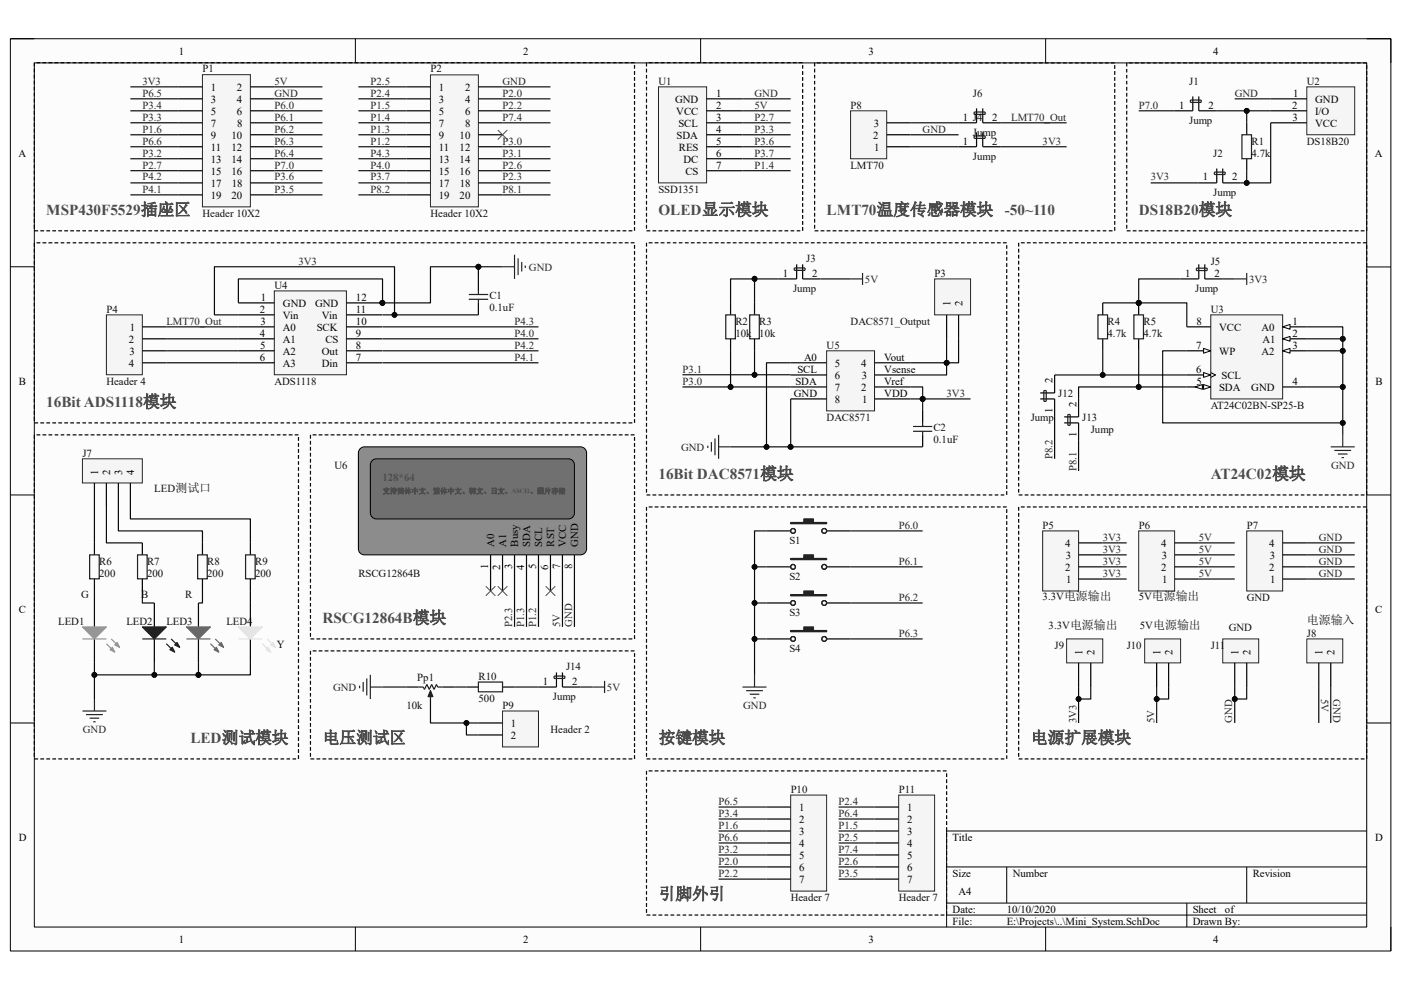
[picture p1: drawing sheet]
<svg xmlns="http://www.w3.org/2000/svg" width="297mm" height="210mm" viewBox="0 0 297 210" stroke-linecap="round" stroke-linejoin="round" font-family="sans-serif">
<defs><g id="words">
<g font-size="3.6" fill="#4c4c4c">
<text x="68.4" y="157.6">电压测试区</text>
<text x="139.7" y="157.6">按键模块</text>
<text x="218.6" y="157.6">电源扩展模块</text>
<text x="139.7" y="190.7">引脚外引</text>
</g>
<g font-size="3.2" fill="#4c4c4c">
<text x="9.8" y="45.6">MSP430F5529插座区</text>
<text x="139.6" y="45.6">OLED显示模块</text>
<text x="175.3" y="45.6">LMT70温度传感器模块</text>
<text x="213.1" y="45.6">-50~110</text>
<text x="241.4" y="45.6">DS18B20模块</text>
<text x="9.8" y="86.3">16Bit ADS1118模块</text>
<text x="139.6" y="101.6">16Bit DAC8571模块</text>
<text x="256.7" y="101.6">AT24C02模块</text>
<text x="68.4" y="132.1">RSCG12864B模块</text>
<text x="40.4" y="157.6">LED测试模块</text>
</g>
<text font-size="2.5" fill="#0e0e0e" x="277.1" y="132.4">电源输入</text>
<g font-size="2.3">
<text x="37.9" y="11.6">1</text>
<text x="110.9" y="11.6">2</text>
<text x="184.1" y="11.6">3</text>
<text x="257.2" y="11.6">4</text>
<text x="44.7" y="19.2">1</text>
<text x="44.7" y="21.8">3</text>
<text x="50.2" y="19.2">2</text>
<text x="50.2" y="21.8">4</text>
<text x="93" y="19.2">1</text>
<text x="93" y="21.8">3</text>
<text x="98.6" y="21.8">4</text>
<text x="98.6" y="19.2">2</text>
<text x="143.1" y="21.8">GND</text>
<text x="151.8" y="20.5">1</text>
<text x="151.8" y="23">2</text>
<text x="250" y="23">1</text>
<text x="256.2" y="23">2</text>
<text x="274" y="23">2</text>
<text x="274.1" y="20.5">1</text>
<text x="278.8" y="21.8">GND</text>
<text x="44.7" y="24.3">5</text>
<text x="44.7" y="26.8">7</text>
<text x="44.7" y="29.4">9</text>
<text x="49.1" y="29.4">10</text>
<text x="50.2" y="24.3">6</text>
<text x="50.3" y="26.8">8</text>
<text x="93" y="24.3">5</text>
<text x="93" y="26.8">7</text>
<text x="93" y="29.4">9</text>
<text x="97.4" y="29.4">10</text>
<text x="98.6" y="24.3">6</text>
<text x="98.6" y="26.8">8</text>
<text x="143.4" y="24.3">VCC</text>
<text x="143.5" y="29.4">SDA</text>
<text x="143.8" y="26.8">SCL</text>
<text x="151.8" y="28.1">4</text>
<text x="151.8" y="25.6">3</text>
<text x="185.2" y="29.4">2</text>
<text x="185.2" y="26.8">3</text>
<text x="204.2" y="25.6">1 J4</text>
<text x="210.4" y="25.6">2</text>
<text x="274.1" y="25.6">3</text>
<text x="278.8" y="24.3">I/O</text>
<text x="278.8" y="26.8">VCC</text>
<text x="3.9" y="33.2">A</text>
<text x="44.7" y="31.9">11</text>
<text x="44.7" y="34.5">13</text>
<text x="49.1" y="31.9">12</text>
<text x="49.1" y="34.5">14</text>
<text x="93" y="31.9">11</text>
<text x="93" y="34.5">13</text>
<text x="97.4" y="31.9">12</text>
<text x="97.4" y="34.5">14</text>
<text x="143.9" y="31.9">RES</text>
<text x="144.9" y="34.5">DC</text>
<text x="151.8" y="30.6">5</text>
<text x="151.8" y="33.2">6</text>
<text x="151.8" y="35.7">7</text>
<text x="185.3" y="31.9">1</text>
<text x="204.2" y="30.6">1</text>
<text x="210.4" y="30.6">2</text>
<text x="291.5" y="33.2">A</text>
<text x="44.7" y="37">15</text>
<text x="44.7" y="39.6">17</text>
<text x="49.1" y="37">16</text>
<text x="49.1" y="39.6">18</text>
<text x="93" y="37">15</text>
<text x="93" y="39.6">17</text>
<text x="97.4" y="37">16</text>
<text x="97.5" y="39.6">18</text>
<text x="145.3" y="37">CS</text>
<text x="255.1" y="38.3">1</text>
<text x="261.3" y="38.3">2</text>
<text x="44.7" y="42.1">19</text>
<text x="49.1" y="42.1">20</text>
<text x="93" y="42.1">19</text>
<text x="97.4" y="42.1">20</text>
<text x="166" y="58.6">1</text>
<text x="172.2" y="58.6">2</text>
<text x="251.2" y="58.6">1</text>
<text x="257.5" y="58.6">2</text>
<text x="55.3" y="63.8">1</text>
<text x="60" y="65">GND</text>
<text x="66.8" y="65">GND</text>
<text x="75.5" y="63.8">12</text>
<text x="201.5" y="65" transform="rotate(-90 201.5 65)">1</text>
<text x="204" y="65" transform="rotate(-90 204 65)">2</text>
<text x="27.6" y="70.1">1</text>
<text x="55.1" y="71.4">4</text>
<text x="55.1" y="66.3">2</text>
<text x="55.2" y="68.8">3</text>
<text x="60" y="67.6">Vin</text>
<text x="60" y="70.1">A0</text>
<text x="67.2" y="70.1">SCK</text>
<text x="68.2" y="67.6">Vin</text>
<text x="75.5" y="68.8">10</text>
<text x="75.5" y="66.3">11</text>
<text x="75.5" y="71.4">9</text>
<text x="253.7" y="68.8">8</text>
<text x="258.5" y="70.1">VCC</text>
<text x="267.5" y="70.1">A0</text>
<text x="274" y="68.8">1</text>
<text x="274" y="71.4">2</text>
<text x="27.3" y="72.6">2</text>
<text x="27.3" y="77.7">4</text>
<text x="27.5" y="75.2">3</text>
<text x="55.1" y="76.5">6</text>
<text x="55.2" y="73.9">5</text>
<text x="60" y="72.6">A1</text>
<text x="60" y="75.2">A2</text>
<text x="60" y="77.7">A3</text>
<text x="68.2" y="77.7">Din</text>
<text x="68.2" y="75.2">Out</text>
<text x="69" y="72.6">CS</text>
<text x="75.5" y="76.5">7</text>
<text x="75.5" y="73.9">8</text>
<text x="170.5" y="76.5">A0</text>
<text x="177" y="77.7">5</text>
<text x="182.6" y="77.7">4</text>
<text x="187.5" y="76.5">Vout</text>
<text x="253.6" y="73.9">7</text>
<text x="258.5" y="75.2">WP</text>
<text x="267.5" y="75.2">A2</text>
<text x="267.7" y="72.6">A1</text>
<text x="274" y="73.9">3</text>
<text x="4" y="81.5">B</text>
<text x="168.7" y="81.5">SDA</text>
<text x="169.1" y="79">SCL</text>
<text x="177" y="80.3">6</text>
<text x="177" y="82.8">7</text>
<text x="182.6" y="82.8">2</text>
<text x="182.7" y="80.3">3</text>
<text x="187.5" y="81.5">Vref</text>
<text x="187.5" y="79">Vsense</text>
<text x="223.1" y="81.3" transform="rotate(-90 223.1 81.3)">2</text>
<text x="253.6" y="79">6</text>
<text x="253.7" y="81.5">5</text>
<text x="258.5" y="82.8">SDA</text>
<text x="259" y="80.3">SCL</text>
<text x="265.3" y="82.8">GND</text>
<text x="274" y="81.5">4</text>
<text x="291.6" y="81.5">B</text>
<text x="168.3" y="84.1">GND</text>
<text x="177" y="85.4">8</text>
<text x="182.8" y="85.4">1</text>
<text x="187.5" y="84.1">VDD</text>
<text x="223.1" y="87.5" transform="rotate(-90 223.1 87.5)">1</text>
<text x="228.2" y="86.4" transform="rotate(-90 228.2 86.4)">2</text>
<text x="228.2" y="92.6" transform="rotate(-90 228.2 92.6)">1</text>
<text x="20.8" y="100.6" transform="rotate(-90 20.8 100.6)">1</text>
<text x="23.3" y="100.6" transform="rotate(-90 23.3 100.6)">2</text>
<text x="25.9" y="100.6" transform="rotate(-90 25.9 100.6)">3</text>
<text x="28.4" y="100.6" transform="rotate(-90 28.4 100.6)">4</text>
<text x="104.8" y="115.9" transform="rotate(-90 104.8 115.9)">A0</text>
<text x="107.3" y="115.9" transform="rotate(-90 107.3 115.9)">A1</text>
<text x="109.9" y="115.9" transform="rotate(-90 109.9 115.9)">Busy</text>
<text x="112.4" y="115.9" transform="rotate(-90 112.4 115.9)">SDA</text>
<text x="115" y="115.9" transform="rotate(-90 115 115.9)">SCL</text>
<text x="117.5" y="115.9" transform="rotate(-90 117.5 115.9)">RST</text>
<text x="120.1" y="115.9" transform="rotate(-90 120.1 115.9)">VCC</text>
<text x="122.6" y="115.9" transform="rotate(-90 122.6 115.9)">GND</text>
<text x="225.8" y="115.9">4</text>
<text x="226" y="118.4">3</text>
<text x="246.2" y="115.9">4</text>
<text x="246.3" y="118.4">3</text>
<text x="269.1" y="115.9">4</text>
<text x="269.2" y="118.4">3</text>
<text x="103.5" y="120.6" transform="rotate(-90 103.5 120.6)">1</text>
<text x="106" y="120.8" transform="rotate(-90 106 120.8)">2</text>
<text x="108.6" y="120.6" transform="rotate(-90 108.6 120.6)">3</text>
<text x="111.2" y="120.8" transform="rotate(-90 111.2 120.8)">4</text>
<text x="113.7" y="120.7" transform="rotate(-90 113.7 120.7)">5</text>
<text x="116.2" y="120.8" transform="rotate(-90 116.2 120.8)">6</text>
<text x="118.8" y="120.7" transform="rotate(-90 118.8 120.7)">7</text>
<text x="121.3" y="120.7" transform="rotate(-90 121.3 120.7)">8</text>
<text x="225.8" y="121">2</text>
<text x="226.1" y="123.5">1</text>
<text x="246.2" y="121">2</text>
<text x="246.4" y="123.5">1</text>
<text x="269.1" y="121">2</text>
<text x="269.3" y="123.5">1</text>
<text x="4" y="129.9">C</text>
<text x="291.6" y="129.9">C</text>
<text x="229.5" y="138.8" transform="rotate(-90 229.5 138.8)">1</text>
<text x="232" y="138.8" transform="rotate(-90 232 138.8)">2</text>
<text x="246" y="138.8" transform="rotate(-90 246 138.8)">1</text>
<text x="248.6" y="138.8" transform="rotate(-90 248.6 138.8)">2</text>
<text x="262.6" y="138.8" transform="rotate(-90 262.6 138.8)">1</text>
<text x="265.1" y="138.8" transform="rotate(-90 265.1 138.8)">2</text>
<text x="280.4" y="138.8" transform="rotate(-90 280.4 138.8)">1</text>
<text x="282.9" y="138.8" transform="rotate(-90 282.9 138.8)">2</text>
<text x="115.1" y="145.2">1</text>
<text x="121.3" y="145.2">2</text>
<text x="108.3" y="154.1">1</text>
<text x="108.3" y="156.6">2</text>
<text x="169.4" y="171.9">1</text>
<text x="192.3" y="171.9">1</text>
<text x="4" y="178.3">D</text>
<text x="169.4" y="174.5">2</text>
<text x="169.4" y="177">3</text>
<text x="169.4" y="179.5">4</text>
<text x="192.3" y="174.5">2</text>
<text x="192.3" y="177">3</text>
<text x="192.3" y="179.5">4</text>
<text x="202" y="178.3">Title</text>
<text x="291.5" y="178.3">D</text>
<text x="169.4" y="182.1">5</text>
<text x="169.4" y="184.6">6</text>
<text x="192.3" y="182.1">5</text>
<text x="192.3" y="184.6">6</text>
<text x="202" y="185.9">Size</text>
<text x="214.7" y="185.9">Number</text>
<text x="265.6" y="185.9">Revision</text>
<text x="169.4" y="187.2">7</text>
<text x="192.3" y="187.2">7</text>
<text x="203.2" y="189.7">A4</text>
<text x="202" y="193.5">Date:</text>
<text x="202" y="196.1">File:</text>
<text x="213.4" y="196.1">E:\Projects\..\Mini_System.SchDoc</text>
<text x="213.4" y="193.5">10/10/2020</text>
<text x="252.9" y="193.5">Sheet</text>
<text x="252.9" y="196.1">Drawn By:</text>
<text x="259.7" y="193.5">of</text>
<text x="37.9" y="199.9">1</text>
<text x="110.9" y="199.9">2</text>
<text x="184.1" y="199.9">3</text>
<text x="257.2" y="199.9">4</text>
</g>
<g font-size="2.3" fill="#262626">
<text x="30.2" y="17.9">3V3</text>
<text x="58.2" y="17.9">5V</text>
<text x="78.6" y="17.9">P2.5</text>
<text x="106.5" y="17.9">GND</text>
<text x="30.2" y="20.5">P6.5</text>
<text x="30.2" y="23">P3.4</text>
<text x="58.2" y="23">P6.0</text>
<text x="58.2" y="20.5">GND</text>
<text x="78.6" y="20.5">P2.4</text>
<text x="78.6" y="23">P1.5</text>
<text x="106.5" y="23">P2.2</text>
<text x="106.5" y="20.5">P2.0</text>
<text x="160" y="23">5V</text>
<text x="160" y="20.5">GND</text>
<text x="241.4" y="23">P7.0</text>
<text x="261.8" y="20.5">GND</text>
<text x="30.2" y="25.6">P3.3</text>
<text x="30.2" y="28.1">P1.6</text>
<text x="58.2" y="28.1">P6.2</text>
<text x="58.2" y="25.6">P6.1</text>
<text x="78.6" y="25.6">P1.4</text>
<text x="78.6" y="28.1">P1.3</text>
<text x="106.5" y="25.6">P7.4</text>
<text x="160" y="28.1">P3.3</text>
<text x="160" y="25.6">P2.7</text>
<text x="195.6" y="28.1">GND</text>
<text x="214.4" y="25.6">LMT70_Out</text>
<text x="30.2" y="30.6">P6.6</text>
<text x="30.2" y="33.2">P3.2</text>
<text x="30.2" y="35.7">P2.7</text>
<text x="58.2" y="35.7">P7.0</text>
<text x="58.2" y="33.2">P6.4</text>
<text x="58.2" y="30.6">P6.3</text>
<text x="78.6" y="30.6">P1.2</text>
<text x="78.6" y="33.2">P4.3</text>
<text x="78.6" y="35.7">P4.0</text>
<text x="106.5" y="35.7">P2.6</text>
<text x="106.5" y="33.2">P3.1</text>
<text x="106.5" y="30.6">P3.0</text>
<text x="160" y="35.7">P1.4</text>
<text x="160" y="33.2">P3.7</text>
<text x="160" y="30.6">P3.6</text>
<text x="221.1" y="30.6">3V3</text>
<text x="30.2" y="38.3">P4.2</text>
<text x="30.2" y="40.9">P4.1</text>
<text x="58.2" y="38.3">P3.6</text>
<text x="58.2" y="40.9">P3.5</text>
<text x="78.6" y="38.3">P3.7</text>
<text x="78.6" y="40.9">P8.2</text>
<text x="106.5" y="38.3">P2.3</text>
<text x="106.5" y="40.9">P8.1</text>
<text x="244" y="38.3">3V3</text>
<text x="63.3" y="56.1">3V3</text>
<text x="112.1" y="57.4">GND</text>
<text x="183.4" y="59.9">5V</text>
<text x="264.8" y="59.9">3V3</text>
<text x="35.3" y="68.8">LMT70_Out</text>
<text x="109.1" y="71.4">P4.0</text>
<text x="109.1" y="68.8">P4.3</text>
<text x="109.1" y="76.5">P4.1</text>
<text x="109.1" y="73.9">P4.2</text>
<text x="144.7" y="81.5">P3.0</text>
<text x="144.7" y="79">P3.1</text>
<text x="200.7" y="84.1">3V3</text>
<text x="144.4" y="95.5">GND</text>
<text x="223.1" y="97.3" transform="rotate(-90 223.1 97.3)">P8.2</text>
<text x="228.2" y="99.9" transform="rotate(-90 228.2 99.9)">P8.1</text>
<text x="282.2" y="99.4">GND</text>
<text x="190.5" y="112.1">P6.0</text>
<text x="190.5" y="119.7">P6.1</text>
<text x="233.8" y="114.6">3V3</text>
<text x="233.8" y="117.2">3V3</text>
<text x="233.8" y="119.7">3V3</text>
<text x="254.2" y="114.6">5V</text>
<text x="254.2" y="117.2">5V</text>
<text x="254.2" y="119.7">5V</text>
<text x="279.6" y="114.6">GND</text>
<text x="279.6" y="117.2">GND</text>
<text x="279.6" y="119.7">GND</text>
<text x="233.8" y="122.3">3V3</text>
<text x="254.2" y="122.3">5V</text>
<text x="279.6" y="122.3">GND</text>
<text x="190.5" y="127.4">P6.2</text>
<text x="108.6" y="132.9" transform="rotate(-90 108.6 132.9)">P2.3</text>
<text x="111.2" y="132.9" transform="rotate(-90 111.2 132.9)">P1.3</text>
<text x="113.7" y="132.9" transform="rotate(-90 113.7 132.9)">P1.2</text>
<text x="118.8" y="132.9" transform="rotate(-90 118.8 132.9)">5V</text>
<text x="121.3" y="132.9" transform="rotate(-90 121.3 132.9)">GND</text>
<text x="190.5" y="135">P6.3</text>
<text x="70.6" y="146.4">GND</text>
<text x="128.7" y="146.4">5V</text>
<text x="280.1" y="148.2" transform="rotate(90 280.1 148.2)">5V</text>
<text x="282.7" y="148.2" transform="rotate(90 282.7 148.2)">GND</text>
<text x="17.6" y="155.4">GND</text>
<text x="157.6" y="150.3">GND</text>
<text x="228.2" y="153.3" transform="rotate(-90 228.2 153.3)">3V3</text>
<text x="244.8" y="153.3" transform="rotate(-90 244.8 153.3)">5V</text>
<text x="261.3" y="153.3" transform="rotate(-90 261.3 153.3)">GND</text>
<text x="152.4" y="170.6">P6.5</text>
<text x="152.4" y="173.2">P3.4</text>
<text x="177.8" y="173.2">P6.4</text>
<text x="177.8" y="170.6">P2.4</text>
<text x="152.4" y="175.7">P1.6</text>
<text x="152.4" y="178.3">P6.6</text>
<text x="177.8" y="175.7">P1.5</text>
<text x="177.8" y="178.3">P2.5</text>
<text x="152.4" y="180.8">P3.2</text>
<text x="152.4" y="183.3">P2.0</text>
<text x="152.4" y="185.9">P2.2</text>
<text x="177.8" y="180.8">P7.4</text>
<text x="177.8" y="183.3">P2.6</text>
<text x="177.8" y="185.9">P3.5</text>
</g>
<g font-size="2.3" fill="#0e0e0e">
<text x="42.9" y="15.4">P1</text>
<text x="91.3" y="15.4">P2</text>
<text x="139.6" y="17.9">U1</text>
<text x="252.1" y="17.9">J1</text>
<text x="277.1" y="17.9">U2</text>
<text x="180.3" y="23">P8</text>
<text x="206.3" y="20.5">J6</text>
<text x="206.3" y="28.9">Jump</text>
<text x="252.1" y="26.3">Jump</text>
<text x="180.3" y="35.7">LMT70</text>
<text x="206.3" y="34">Jump</text>
<text x="257.2" y="33.2">J2</text>
<text x="265.3" y="30.6">R1</text>
<text x="265.3" y="33.2">4.7k</text>
<text x="277.1" y="30.6">DS18B20</text>
<text x="139.6" y="40.9">SSD1351</text>
<text x="257.2" y="41.6">Jump</text>
<text x="42.9" y="45.9">Header 10X2</text>
<text x="91.3" y="45.9">Header 10X2</text>
<text x="170.9" y="55.6">J3</text>
<text x="198.2" y="58.6">P3</text>
<text x="256.7" y="56.1">J5</text>
<text x="58.2" y="61.2">U4</text>
<text x="103.8" y="63.5">C1</text>
<text x="168.1" y="62">Jump</text>
<text x="253.4" y="62">Jump</text>
<text x="22.6" y="66.3">P4</text>
<text x="103.8" y="66">0.1uF</text>
<text x="155.9" y="68.8">R2</text>
<text x="155.9" y="71.4">10k</text>
<text x="161" y="68.8">R3</text>
<text x="161" y="71.4">10k</text>
<text x="180.3" y="68.8">DAC8571_Output</text>
<text x="234.8" y="68.8">R4</text>
<text x="234.8" y="71.4">4.7k</text>
<text x="242.4" y="68.8">R5</text>
<text x="242.4" y="71.4">4.7k</text>
<text x="256.7" y="66.3">U3</text>
<text x="175.3" y="73.9">U5</text>
<text x="22.6" y="81.5">Header 4</text>
<text x="58.2" y="81.5">ADS1118</text>
<text x="175.3" y="89.2">DAC8571</text>
<text x="218.5" y="89.2">Jump</text>
<text x="224.4" y="84.1">J12</text>
<text x="229.4" y="89.2">J13</text>
<text x="256.7" y="86.7">AT24C02BN-SP25-B</text>
<text x="197.9" y="91.5">C2</text>
<text x="197.9" y="94">0.1uF</text>
<text x="231.3" y="91.7">Jump</text>
<text x="17.5" y="96.8">J7</text>
<text x="70.9" y="99.4">U6</text>
<text x="32.7" y="104.4">LED测试口</text>
<text x="221.1" y="112.1">P5</text>
<text x="241.4" y="112.1">P6</text>
<text x="264.3" y="112.1">P7</text>
<text x="21" y="119.7">R6</text>
<text x="31.2" y="119.7">R7</text>
<text x="43.9" y="119.7">R8</text>
<text x="54.1" y="119.7">R9</text>
<text x="167.4" y="115.4">S1</text>
<text x="21" y="122.3">200</text>
<text x="31.2" y="122.3">200</text>
<text x="43.9" y="122.3">200</text>
<text x="54.1" y="122.3">200</text>
<text x="76" y="122.3">RSCG12864B</text>
<text x="167.4" y="123">S2</text>
<text x="17.2" y="126.9">G</text>
<text x="29.9" y="126.9">B</text>
<text x="39.3" y="126.9">R</text>
<text x="167.4" y="130.7">S3</text>
<text x="221.1" y="127.3">3.3V电源输出</text>
<text x="241.4" y="127.3">5V电源输出</text>
<text x="264.3" y="127.4">GND</text>
<text x="12.4" y="132.5">LED1</text>
<text x="26.8" y="132.5">LED2</text>
<text x="35.3" y="132.5">LED3</text>
<text x="48" y="132.5">LED4</text>
<text x="58.7" y="137.3">Y</text>
<text x="222.3" y="133.4">3.3V电源输出</text>
<text x="223.6" y="137.5">J9</text>
<text x="238.9" y="137.5">J10</text>
<text x="241.7" y="133.4">5V电源输出</text>
<text x="256.7" y="137.5">J11</text>
<text x="260.5" y="133.7">GND</text>
<text x="277.1" y="135">J8</text>
<text x="120" y="142.1">J14</text>
<text x="167.4" y="138.3">S4</text>
<text x="88.5" y="144.4">Pp1</text>
<text x="101.5" y="144.1">R10</text>
<text x="101.5" y="148.8">500</text>
<text x="117.2" y="148.5">Jump</text>
<text x="86.2" y="150.3">10k</text>
<text x="106.5" y="150.3">P9</text>
<text x="116.7" y="155.4">Header 2</text>
<text x="167.6" y="168.1">P10</text>
<text x="190.5" y="168.1">P11</text>
<text x="167.6" y="191">Header 7</text>
<text x="190.5" y="191">Header 7</text>
</g>
</g></defs>
<path d="M2.2 8.2h292.7v193.4h-292.7z" fill-rule="evenodd" fill="#fcfcfc"/>
<path d="M2.2 8.2h292.7v193.4h-292.7z" fill="none" stroke="#000" stroke-width=".21"/>
<path d="M7.3 13.3h282.5v183.3h-282.5z" fill-rule="evenodd" fill="#fcfcfc"/>
<g fill="none" stroke="#000" stroke-width=".21">
<path d="M2.2 8.2h5.1M7.3 13.3h282.5v183.3h-282.5zM75.3 8.2v5.1M148.5 8.2v5.1M221.7 8.2v5.1M289.8 8.2h5.1v5.1M2.2 56.6h5.1M289.8 56.6h5.1M2.2 104.9h5.1M289.8 104.9h5.1M2.2 153.3h5.1M289.8 153.3h5.1"/>
<path d="M289.8 176.2h-89.1v20.4M75.3 196.6v5M148.5 196.6v5M200.7 183.8h89.1M200.7 191.5h89.1M200.7 194h89.1M213.4 183.8v7.7M221.7 196.6v5M251.6 191.5v5.1M264.3 183.8v7.7M294.9 196.6v5"/>
</g>
<path d="M106.5 56.6h2.6M109.1 54v5.1M109.9 54.8v3.5M110.6 55.5v2.1M111.4 56.3v.5M180.3 59.1h2.6M182.9 57.9v2.5M150.1 94.5v.5M150.8 93.7v2.1M151.6 93v3.5M152.4 92.2v5.1M152.4 94.7h2.5" fill="none" stroke="#262626" stroke-width=".25"/>
<path d="M139.6 18.4h10.2v20.4h-10.2z" fill-rule="evenodd" fill="#f5f5f5"/>
<path d="M139.6 18.4h10.2v20.4h-10.2z" fill="none" stroke="#262626" stroke-width=".21"/>
<path d="M149.8 21h7.6M149.8 23.5h7.6M149.8 26h7.6M149.8 28.6h7.6M149.8 31.1h7.6M149.8 33.7h7.6M149.8 36.2h7.6M162.5 112.6h5.1M175.3 112.6h5" fill="none" stroke="#000" stroke-width=".25"/>
<path d="M167.6 110.8h2.8v-.8h2.1v.8h2.8v.2h-7.7z" fill-rule="evenodd" fill="#1c1c1c"/>
<g fill="none" stroke="#1c1c1c" stroke-width=".25">
<path d="M167.6 110.8h2.8v-.8h2.1v.8h2.8v.2h-7.7z"/>
<circle cx="168.1" cy="112.6" r=".51"/>
<circle cx="174.7" cy="112.6" r=".51"/>
<circle cx="174.8" cy="112.6" r=".51"/>
</g>
<path d="M162.5 120.2h5.1M175.3 120.2h5" fill="none" stroke="#000" stroke-width=".25"/>
<path d="M167.6 118.4h2.8v-.8h2.1v.8h2.8v.3h-7.7z" fill-rule="evenodd" fill="#1c1c1c"/>
<g fill="none" stroke="#1c1c1c" stroke-width=".25">
<path d="M167.6 118.4h2.8v-.8h2.1v.8h2.8v.3h-7.7z"/>
<circle cx="168.1" cy="120.2" r=".5"/>
<circle cx="168.1" cy="120.2" r=".51"/>
<circle cx="174.7" cy="120.2" r=".51"/>
<circle cx="174.8" cy="120.2" r=".51"/>
</g>
<path d="M162.5 127.8h5.1M175.3 127.8h5" fill="none" stroke="#000" stroke-width=".25"/>
<path d="M167.6 126.1h2.8v-.8h2.1v.8h2.8v.2h-7.7z" fill-rule="evenodd" fill="#1c1c1c"/>
<g fill="none" stroke="#1c1c1c" stroke-width=".25">
<path d="M167.6 126.1h2.8v-.8h2.1v.8h2.8v.2h-7.7z"/>
<circle cx="168.1" cy="127.8" r=".5"/>
<circle cx="168.1" cy="127.8" r=".51"/>
<circle cx="174.7" cy="127.8" r=".51"/>
<circle cx="174.8" cy="127.8" r=".51"/>
</g>
<path d="M162.5 135.5h5.1M175.3 135.5h5" fill="none" stroke="#000" stroke-width=".25"/>
<path d="M167.6 133.7h2.8v-.8h2.1v.8h2.8v.2h-7.7z" fill-rule="evenodd" fill="#1c1c1c"/>
<g fill="none" stroke="#1c1c1c" stroke-width=".25">
<path d="M167.6 133.7h2.8v-.8h2.1v.8h2.8v.2h-7.7z"/>
<circle cx="168.1" cy="135.5" r=".51"/>
<circle cx="174.7" cy="135.5" r=".51"/>
<circle cx="174.8" cy="135.5" r=".51"/>
</g>
<path d="M42.9 15.8h10.2v28.1h-10.2z" fill-rule="evenodd" fill="#f5f5f5"/>
<path d="M42.9 15.8h10.2v28.1h-10.2z" fill="none" stroke="#262626" stroke-width=".21"/>
<g fill="none" stroke="#000" stroke-width=".26">
<path d="M37.8 18.4h5.1M53.1 18.4h5.1M37.8 21h5.1M37.8 23.5h5.1M37.8 26h5.1M37.8 28.6h5.1M37.8 31.1h5.1M37.8 33.7h5.1M37.8 36.2h5.1M37.8 38.8h5.1M53.1 21h5.1M53.1 23.5h5.1"/>
<path d="M53.1 26h5.1M53.1 28.6h5.1M53.1 31.1h5.1M53.1 33.7h5.1M53.1 36.2h5.1M53.1 38.8h5.1M37.8 41.3h5.1M53.1 41.3h5.1"/>
</g>
<path d="M91.3 15.9h10.1v28h-10.1z" fill-rule="evenodd" fill="#f5f5f5"/>
<path d="M91.3 15.9h10.1v28h-10.1z" fill="none" stroke="#262626" stroke-width=".21"/>
<g fill="none" stroke="#000" stroke-width=".25">
<path d="M86.2 18.4h5.1M101.4 18.4h5.1M86.2 21h5.1M86.2 23.5h5.1M86.2 26h5.1M86.2 28.6h5.1M86.2 31.1h5.1M86.2 33.7h5.1M86.2 36.2h5.1M86.2 38.8h5.1M101.4 21h5.1M101.4 23.5h5.1"/>
<path d="M101.4 26h5.1M101.4 28.6h5.1M101.4 31.1h5.1M101.4 33.7h5.1M101.4 36.2h5.1M101.4 38.8h5.1M86.2 41.3h5.1M101.4 41.3h5.1"/>
</g>
<path d="M221.1 112.6h7.6v12.7h-7.6z" fill-rule="evenodd" fill="#f5f5f5"/>
<path d="M221.1 112.6h7.6v12.7h-7.6z" fill="none" stroke="#262626" stroke-width=".21"/>
<path d="M228.7 117.6h5.1M228.7 115.1h5.1M228.7 122.8h5.1M228.7 120.2h5.1" fill="none" stroke="#000" stroke-width=".25"/>
<path d="M241.4 112.6h7.6v12.7h-7.6z" fill-rule="evenodd" fill="#f5f5f5"/>
<path d="M241.4 112.6h7.6v12.7h-7.6z" fill="none" stroke="#262626" stroke-width=".21"/>
<path d="M249 117.6h5.2M249 115.1h5.2M249 122.8h5.2M249 120.2h5.2" fill="none" stroke="#000" stroke-width=".25"/>
<path d="M264.3 112.6h7.6v12.7h-7.6z" fill-rule="evenodd" fill="#f5f5f5"/>
<path d="M264.3 112.6h7.6v12.7h-7.6z" fill="none" stroke="#262626" stroke-width=".21"/>
<path d="M271.9 117.6h5.2M271.9 115.1h5.2M271.9 122.8h5.2M271.9 120.2h5.2" fill="none" stroke="#000" stroke-width=".25"/>
<path d="M22.6 66.8h7.6v12.7h-7.6z" fill-rule="evenodd" fill="#f5f5f5"/>
<path d="M22.6 66.8h7.6v12.7h-7.6z" fill="none" stroke="#262626" stroke-width=".21"/>
<path d="M30.2 69.3h5.1M30.2 71.8h5.1M30.2 74.4h5.1M30.2 76.9h5.1" fill="none" stroke="#000" stroke-width=".26"/>
<path d="M101.4 59.1v2.6M101.4 64.2v2.6" fill="none" stroke="#000" stroke-width=".25"/>
<path d="M99.4 62.4h4.1M99.4 63.5h4.1M101.4 61.7v.7M101.4 63.5v.7" fill="none" stroke="#1c1c1c" stroke-width=".25"/>
<path d="M198.2 59.1h7.6v7.7h-7.6z" fill-rule="evenodd" fill="#f5f5f5"/>
<path d="M198.2 59.1h7.6v7.7h-7.6z" fill="none" stroke="#262626" stroke-width=".21"/>
<path d="M200.7 66.8v5M203.2 66.8v5" fill="none" stroke="#000" stroke-width=".25"/>
<circle cx="81.1" cy="64.2" r=".51" fill="#0e0e0e"/>
<circle cx="81.1" cy="64.2" r=".51" fill="none" stroke="#0e0e0e" stroke-width=".21"/>
<path d="M58.2 61.7h15.2v17.8h-15.2z" fill-rule="evenodd" fill="#f5f5f5"/>
<path d="M58.2 61.7h15.2v17.8h-15.2z" fill="none" stroke="#262626" stroke-width=".21"/>
<path d="M50.5 64.2h7.7M50.5 66.8h7.7M50.5 69.3h7.7M50.5 71.8h7.7M50.5 74.4h7.7M50.5 76.9h7.7M73.4 64.2h7.7M73.4 66.8h7.7M73.4 69.3h7.7M73.4 71.8h7.7M73.4 74.4h7.7M73.4 76.9h7.7" fill="none" stroke="#000" stroke-width=".26"/>
<circle cx="81.1" cy="64.2" r=".51" fill="#0e0e0e"/>
<circle cx="81.1" cy="64.2" r=".51" fill="none" stroke="#0e0e0e" stroke-width=".21"/>
<path d="M195.6 87.1v2.6M195.6 92.2v2.5" fill="none" stroke="#000" stroke-width=".25"/>
<path d="M193.6 90.4h4.1M193.6 91.4h4.1M195.6 89.7v.7M195.6 91.4v.8" fill="none" stroke="#1c1c1c" stroke-width=".25"/>
<path d="M277.1 18.4h10.1v10.2h-10.1z" fill-rule="evenodd" fill="#f5f5f5"/>
<path d="M277.1 18.4h10.1v10.2h-10.1z" fill="none" stroke="#262626" stroke-width=".21"/>
<g fill="none" stroke="#000" stroke-width=".25">
<path d="M238.9 13.3v.8M238.9 14.6v.8M238.9 15.9v.7M238.9 17.1v.8M238.9 18.4v.8M238.9 19.7v.8M239.3 13.3h.9M240.6 13.3h.8M241.9 13.3h.8M243.2 13.3h.8M244.4 13.3h.8M245.7 13.3h.8"/>
<path d="M247 13.3h.8M248.3 13.3h.7M249.6 13.3h.7M250.8 13.3h.8M252.1 13.3h.8M253.4 13.3h.8M254.6 13.3h.8M255.9 13.3h.8M257.2 13.3h.8M258.4 13.3h.8M259.7 13.3h.8M261 13.3h.8"/>
<path d="M262.3 13.3h.8M263.5 13.3h.8M264.8 13.3h.8M266.1 13.3h.8M267.3 13.3h.8M268.6 13.3h.8M269.9 13.3h.8M271.2 13.3h.7M272.5 13.3h.8M273.7 13.3h.8M275 13.3h.8M276.3 13.3h.8"/>
<path d="M277.5 13.3h.8M278.8 13.3h.8M280.1 13.3h.8M281.3 13.3h.8M282.6 13.3h.8M283.9 13.3h.8M285.2 13.3h.8M286.4 13.3h.8M287.7 13.3h.8M289 13.3h.8M289.8 13.8v.8M289.8 15.1v.8"/>
<path d="M289.8 16.3v.8M289.8 17.6v.8M289.8 18.9v.8M238.9 21v.8M238.9 22.2v.8M238.9 23.5v.8M238.9 24.8v.8M238.9 26v.8M238.9 27.3v.8M238.9 28.6v.8M238.9 29.8v.8M238.9 31.1v.8"/>
<path d="M238.9 32.4v.8M238.9 33.7v.8M238.9 35v.7M238.9 36.2v.8M238.9 37.5v.8M238.9 38.8v.7M264.3 26v2.6M264.3 33.7v2.5M269.4 21h7.7M269.4 23.5h7.7M269.4 26h7.7M289.8 20.2v.8"/>
<path d="M289.8 21.4v.8M289.8 22.7v.8M289.8 24v.8M289.8 25.2v.8M289.8 26.5v.8M289.8 27.8v.8M289.8 29v.8M289.8 30.4v.7M289.8 31.6v.8M289.8 32.9v.8M289.8 34.2v.8M289.8 35.4v.8"/>
<path d="M289.8 36.7v.8M289.8 38v.8M289.8 39.2v.8M216 51.5v.8M216 52.7v.9M216 54v.8M216 55.3v.8M216 56.6v.8M216 57.9v.7M216 59.1v.8M216.4 51.5h.9M217.7 51.5h.8"/>
<path d="M219 51.5h.8M220.3 51.5h.8M221.5 51.5h.8M222.8 51.5h.8M224.1 51.5h.8M225.4 51.5h.7M226.6 51.5h.8M227.9 51.5h.8M229.2 51.5h.8M230.5 51.5h.8M231.7 51.5h.8M233 51.5h.8"/>
<path d="M234.3 51.5h.8M235.5 51.5h.8M236.8 51.5h.8M238.1 51.5h.8M238.9 40v.9M238.9 41.3v.8M238.9 42.6v.8M238.9 43.9v.8M238.9 45.1v.8M238.9 46.4v.8M238.9 47.7v.8M238.9 48.9h.8"/>
<path d="M239.3 51.5h.9M240.2 48.9h.8M240.6 51.5h.8M241.4 48.9h.8M241.9 51.5h.8M242.7 48.9h.8M243.2 51.5h.8M244 48.9h.8M244.4 51.5h.8M245.2 48.9h.8M245.7 51.5h.8M246.5 48.9h.8"/>
<path d="M247 51.5h.8M247.8 48.9h.8M248.3 51.5h.7M249 48.9h.8M249.6 51.5h.7M250.3 48.9h.8M250.8 51.5h.8M251.6 48.9h.8M252.1 51.5h.8M252.9 48.9h.8M253.4 51.5h.8M254.2 48.9h.7"/>
<path d="M254.6 51.5h.8M255.4 48.9h.8M255.9 51.5h.8M256.7 48.9h.8M257.2 51.5h.8M258 48.9h.8M258.4 51.5h.8M259.2 48.9h.9M259.7 51.5h.8M260.5 48.9h.8M261 51.5h.8M261.8 48.9h.8"/>
<path d="M262.3 51.5h.8M263.1 48.9h.8M263.5 51.5h.8M264.3 48.9h.8M264.8 51.5h.8M265.6 48.9h.8M266.1 51.5h.8M266.9 48.9h.8M267.3 51.5h.8M268.1 48.9h.8M268.6 51.5h.8M269.4 48.9h.8"/>
<path d="M269.9 51.5h.8M270.7 48.9h.8M271.2 51.5h.7M271.9 48.9h.9M272.5 51.5h.8M273.3 48.9h.7M273.7 51.5h.8M274.5 48.9h.8M275 51.5h.8M275.8 48.9h.8M276.3 51.5h.8M277.1 48.9h.7"/>
<path d="M277.5 51.5h.8M278.3 48.9h.8M278.8 51.5h.8M279.6 48.9h.8M280.1 51.5h.8M280.9 48.9h.8M281.3 51.5h.8M282.1 48.9h.9M282.6 51.5h.8M283.4 48.9h.8M283.9 51.5h.8M284.7 48.9h.8"/>
<path d="M285.2 51.5h.8M286 48.9h.8M286.4 51.5h.8M287.2 48.9h.8M287.7 51.5h.8M288.5 48.9h.8M289 51.5h.8M289.8 40.5v.8M289.8 41.8v.8M289.8 43.1v.8M289.8 44.3v.8M289.8 45.6v.8"/>
<path d="M289.8 46.9v.8M289.8 48.1v.8M289.8 52v.7M289.8 53.3v.7M289.8 54.5v.8M289.8 55.8v.8M289.8 57.1v.8M289.8 58.3v.8M289.8 59.6v.8M154.9 64.2v2.6M154.9 71.8v2.6M160 64.2v2.6"/>
<path d="M160 71.8v2.6M216 60.4v.8M216 61.7v.8M216 62.9v.9M216 64.2v.8M216 65.5v.8M216 66.8v.8M216 68v.8M216 69.3v.8M216 70.6v.8M216 71.8v.8M216 73.1v.8"/>
<path d="M216 74.4v.8M216 75.6v.9M216 76.9v.8M216 78.2v.8M216 79.5v.8M289.8 60.9v.8M289.8 62.1v.8M289.8 63.4v.8M289.8 64.7v.8M289.8 66v.8M289.8 67.2v.8M289.8 68.5v.8"/>
<path d="M289.8 69.8v.8M289.8 71v.8M289.8 72.3v.8M289.8 73.6v.8M289.8 74.9v.7M289.8 76.2v.7M289.8 77.4v.8M289.8 78.7v.8M289.8 80v.8M216 80.8v.7M216 82v.8M216 83.3v.8"/>
<path d="M216 84.6v.8M216 85.9v.8M216 87.1v.8M216 88.4v.8M216 89.7v.8M216 90.9v.8M216 92.2v.8M216 93.5v.8M216 94.7v.8M216 96v.8M216 97.3v.8M216 98.6v.8"/>
<path d="M216 99.9v.7M289.8 81.2v.8M289.8 82.5v.8M289.8 83.8v.8M289.8 85v.9M289.8 86.3v.8M289.8 87.6v.8M289.8 88.9v.8M289.8 90.1v.8M289.8 91.4v.8M289.8 92.7v.8M289.8 93.9v.8"/>
<path d="M289.8 95.2v.8M289.8 96.5v.8M289.8 97.8v.8M289.8 99.1v.8M216 101.1v.8M216 102.4v.8M216 103.7v.7M216 104.9h.8M217.3 104.9h.8M218.5 104.9h.8M219.8 104.9h.8M221.1 104.9h.8"/>
<path d="M222.3 104.9h.8M223.6 104.9h.8M224.9 104.9h.8M226.1 104.9h.8M227.4 104.9h.8M228.7 104.9h.8M230 104.9h.8M231.3 104.9h.7M232.5 104.9h.8M233.8 104.9h.8M235.1 104.9h.8M236.3 104.9h.8"/>
<path d="M237.6 104.9h.8M238.9 104.9h.8M240.2 104.9h.8M241.4 104.9h.8M242.7 104.9h.8M244 104.9h.8M245.2 104.9h.8M246.5 104.9h.8M247.8 104.9h.8M249 104.9h.8M250.3 104.9h.8M251.6 104.9h.8"/>
<path d="M252.9 104.9h.8M254.2 104.9h.7M255.4 104.9h.8M256.7 104.9h.8M258 104.9h.8M259.2 104.9h.9M260.5 104.9h.8M261.8 104.9h.8M263.1 104.9h.8M264.3 104.9h.8M265.6 104.9h.8M266.9 104.9h.8"/>
<path d="M268.1 104.9h.8M269.4 104.9h.8M270.7 104.9h.8M271.9 104.9h.9M273.3 104.9h.7M274.5 104.9h.8M275.8 104.9h.8M277.1 104.9h.7M278.3 104.9h.8M279.6 104.9h.8M280.9 104.9h.8M282.1 104.9h.9"/>
<path d="M283.4 104.9h.8M284.7 104.9h.8M286 104.9h.8M287.2 104.9h.8M288.5 104.9h.8M289.8 100.3v.8M289.8 101.6v.8M289.8 102.9v.8M289.8 104.1v.8"/>
</g>
<path d="M263.3 28.6h2v5.1h-2zM153.9 66.8h2v5h-2zM159 66.8h2v5h-2z" fill="none" stroke="#1c1c1c" stroke-width=".25"/>
<path d="M256.7 66.8h15.2v17.8h-15.2z" fill-rule="evenodd" fill="#f5f5f5"/>
<path d="M256.7 66.8h15.2v17.8h-15.2z" fill="none" stroke="#262626" stroke-width=".21"/>
<path d="M271.9 69.3h5.2" fill="none" stroke="#000" stroke-width=".25"/>
<path d="M271.9 69.3l1.6-.5v1z" fill="#fbfbfb"/>
<path d="M271.9 69.3l1.6-.5v1z" fill="none" stroke="#000" stroke-width=".21"/>
<path d="M271.9 71.8h5.2" fill="none" stroke="#000" stroke-width=".25"/>
<path d="M271.9 71.8l1.6-.5v1z" fill="#fbfbfb"/>
<path d="M271.9 71.8l1.6-.5v1z" fill="none" stroke="#000" stroke-width=".21"/>
<path d="M271.9 74.4h5.2" fill="none" stroke="#000" stroke-width=".25"/>
<path d="M271.9 74.4l1.6-.5v1z" fill="#fbfbfb"/>
<path d="M271.9 74.4l1.6-.5v1z" fill="none" stroke="#000" stroke-width=".21"/>
<path d="M251.6 82h5.1M271.9 82h5.2" fill="none" stroke="#000" stroke-width=".25"/>
<path d="M255.2 81.5l1.5 .5-1.5 .5z" fill="#fbfbfb"/>
<path d="M255.2 81.5l1.5 .5-1.5 .5z" fill="none" stroke="#000" stroke-width=".21"/>
<path d="M253.4 82l1.5-.5v1z" fill="#fbfbfb"/>
<path d="M253.4 82l1.5-.5v1z" fill="none" stroke="#000" stroke-width=".21"/>
<path d="M251.6 79.5h5.1" fill="none" stroke="#000" stroke-width=".25"/>
<path d="M255.2 79l1.5 .5-1.5 .5z" fill="#fbfbfb"/>
<path d="M255.2 79l1.5 .5-1.5 .5zM256.7 79l1 .5-1 .5" fill="none" stroke="#000" stroke-width=".21"/>
<path d="M251.6 74.4h5.1" fill="none" stroke="#000" stroke-width=".25"/>
<path d="M255.2 73.9l1.5 .5-1.5 .5z" fill="#fbfbfb"/>
<path d="M255.2 73.9l1.5 .5-1.5 .5z" fill="none" stroke="#000" stroke-width=".21"/>
<path d="M233.8 64.2v2.6M233.8 71.8v2.6M251.6 69.3h5.1" fill="none" stroke="#000" stroke-width=".25"/>
<path d="M282.1 94.7h5.1M282.9 95.5h3.6M283.7 96.3h2M284.4 97h.5M284.7 92.2v2.5" fill="none" stroke="#262626" stroke-width=".25"/>
<path d="M232.8 66.8h2v5h-2z" fill="none" stroke="#1c1c1c" stroke-width=".25"/>
<circle cx="241.4" cy="64.2" r=".51" fill="#0e0e0e"/>
<circle cx="241.4" cy="64.2" r=".51" fill="none" stroke="#0e0e0e" stroke-width=".21"/>
<path d="M241.4 64.2v2.6" fill="none" stroke="#000" stroke-width=".25"/>
<circle cx="241.4" cy="64.2" r=".51" fill="#0e0e0e"/>
<circle cx="241.4" cy="64.2" r=".51" fill="none" stroke="#0e0e0e" stroke-width=".21"/>
<g fill="none" stroke="#000" stroke-width=".25">
<path d="M86.7 13.3h.8M87.9 13.3h.8M89.2 13.3h.8M90.5 13.3h.8M91.7 13.3h.8M93 13.3h.8M94.3 13.3h.8M95.5 13.3h.8M96.8 13.3h.8M98.1 13.3h.8M99.4 13.3h.8M100.7 13.3h.7"/>
<path d="M101.9 13.3h.8M103.2 13.3h.8M104.5 13.3h.8M105.7 13.3h.8M107 13.3h.8M108.3 13.3h.8M109.6 13.3h.8M110.8 13.3h.8M112.1 13.3h.8M113.4 13.3h.8M114.6 13.3h.8M115.9 13.3h.8"/>
<path d="M117.2 13.3h.8M118.4 13.3h.8M119.8 13.3h.7M121 13.3h.8M122.3 13.3h.8M123.6 13.3h.8M124.8 13.3h.8M126.1 13.3h.8M127.4 13.3h.8M128.6 13.3h.9M129.9 13.3h.8M131.2 13.3h.8"/>
<path d="M132.5 13.3h.8M133.7 13.3h.8M134.5 13.8v.8M134.5 15.1v.8M134.5 16.3v.8M134.5 17.6v.8M134.5 18.9v.8M137.1 13.3v.8M137.1 14.6v.8M137.1 15.9v.7M137.1 17.1v.8M137.1 18.4v.8"/>
<path d="M137.1 19.7v.7M137.5 13.3h.8M138.8 13.3h.8M140.1 13.3h.8M141.4 13.3h.8M142.7 13.3h.7M143.9 13.3h.8M145.2 13.3h.8M146.5 13.3h.8M147.7 13.3h.8M149 13.3h.8M150.3 13.3h.8"/>
<path d="M151.5 13.3h.9M152.8 13.3h.8M154.1 13.3h.8M155.4 13.3h.8M156.6 13.3h.8M157.9 13.3h.8M159.2 13.3h.8M160.4 13.3h.8M161.7 13.3h.8M163 13.3h.8M164.3 13.3h.8M165.6 13.3h.7"/>
<path d="M166.8 13.3h.8M168.1 13.3h.8M169.4 13.3h.8M170.2 13.8v.8M170.2 15.1v.8M170.2 16.3v.8M170.2 17.6v.8M170.2 18.9v.8M134.5 20.2v.8M134.5 21.4v.8M134.5 22.7v.8M134.5 24v.8"/>
<path d="M134.5 25.2v.8M134.5 26.5v.8M134.5 27.8v.8M134.5 29v.8M134.5 30.3v.8M134.5 31.6v.8M134.5 32.9v.8M134.5 34.2v.7M134.5 35.4v.8M134.5 36.7v.8M134.5 38v.8M134.5 39.2v.8"/>
<path d="M137.1 21v.8M137.1 22.2v.8M137.1 23.5v.8M137.1 24.8v.8M137.1 26v.8M137.1 27.3v.8M137.1 28.6v.8M137.1 29.8v.8M137.1 31.1v.8M137.1 32.4v.8M137.1 33.7v.8M137.1 34.9v.8"/>
<path d="M137.1 36.2v.8M137.1 37.5v.8M137.1 38.8v.7M170.2 20.2v.8M170.2 21.4v.8M170.2 22.7v.8M170.2 24v.8M170.2 25.2v.8M170.2 26.5v.8M170.2 27.8v.8M170.2 29v.8M170.2 30.3v.8"/>
<path d="M170.2 31.6v.8M170.2 32.9v.8M170.2 34.2v.7M170.2 35.4v.8M170.2 36.7v.8M170.2 38v.8M170.2 39.2v.8M86.2 48.9h.8M86.7 51.5h.8M87.5 48.9h.8M87.9 51.5h.8M88.7 48.9h.8"/>
<path d="M89.2 51.5h.8M90 48.9h.8M90.5 51.5h.8M91.3 48.9h.8M91.7 51.5h.8M92.5 48.9h.8M93 51.5h.8M93.8 48.9h.8M94.3 51.5h.8M95.1 48.9h.8M95.5 51.5h.8M96.3 48.9h.9"/>
<path d="M96.8 51.5h.8M97.6 48.9h.8M98.1 51.5h.8M98.9 48.9h.8M99.4 51.5h.8M100.2 48.9h.8M100.7 51.5h.7M101.4 48.9h.8M101.9 51.5h.8M102.7 48.9h.8M103.2 51.5h.8M104 48.9h.8"/>
<path d="M104.5 51.5h.8M105.3 48.9h.7M105.7 51.5h.8M106.5 48.9h.8M107 51.5h.8M107.8 48.9h.8M108.3 51.5h.8M109.1 48.9h.8M109.6 51.5h.8M110.4 48.9h.8M110.8 51.5h.8M111.6 48.9h.8"/>
<path d="M112.1 51.5h.8M112.9 48.9h.8M113.4 51.5h.8M114.2 48.9h.8M114.6 51.5h.8M115.4 48.9h.8M115.9 51.5h.8M116.7 48.9h.8M117.2 51.5h.8M118 48.9h.8M118.4 51.5h.8M119.2 48.9h.9"/>
<path d="M119.8 51.5h.7M120.5 48.9h.8M121 51.5h.8M121.8 48.9h.8M122.3 51.5h.8M123.1 48.9h.8M123.6 51.5h.8M124.4 48.9h.7M124.8 51.5h.8M125.6 48.9h.8M126.1 51.5h.8M126.9 48.9h.8"/>
<path d="M127.4 51.5h.8M128.2 48.9h.7M128.6 51.5h.9M129.5 48.9h.8M129.9 51.5h.8M130.7 48.9h.8M131.2 51.5h.8M132 48.9h.8M132.5 51.5h.8M133.3 48.9h.8M133.7 51.5h.8M134.5 40.5v.8"/>
<path d="M134.5 41.8v.8M134.5 43.1v.8M134.5 44.3v.8M134.5 45.6v.8M134.5 46.9v.8M134.5 48.1v.8M134.5 51.9v.8M134.5 53.2v.8M134.5 54.5v.8M134.5 55.8v.8M134.5 57.1v.7M134.5 58.3v.8"/>
<path d="M134.5 59.6v.8M137.1 40v.8M137.1 41.3v.8M137.1 42.6v.8M137.1 43.9v.8M137.1 45.1v.8M137.1 46.4v.8M137.1 47.7v.8M137.1 51.5v.8M137.1 52.7v.9M137.1 54v.8M137.1 55.3v.8"/>
<path d="M137.1 56.6v.8M137.1 57.8v.8M137.1 59.1v.8M137.1 48.9h.8M137.5 51.5h.8M138.3 48.9h.8M138.8 51.5h.8M139.6 48.9h.8M140.1 51.5h.8M140.9 48.9h.8M141.4 51.5h.8M142.2 48.9h.8"/>
<path d="M142.7 51.5h.7M143.4 48.9h.8M143.9 51.5h.8M144.7 48.9h.8M145.2 51.5h.8M146 48.9h.8M146.5 51.5h.8M147.3 48.9h.7M147.7 51.5h.8M148.5 48.9h.8M149 51.5h.8M149.8 48.9h.8"/>
<path d="M150.3 51.5h.8M151.1 48.9h.8M151.5 51.5h.9M152.4 48.9h.8M152.8 51.5h.8M153.6 48.9h.8M154.1 51.5h.8M154.9 48.9h.8M155.4 51.5h.8M156.2 48.9h.8M156.6 51.5h.8M157.4 48.9h.8"/>
<path d="M157.9 51.5h.8M158.7 48.9h.8M159.2 51.5h.8M160 48.9h.8M160.4 51.5h.8M161.2 48.9h.8M161.7 51.5h.8M162.5 48.9h.8M163 51.5h.8M163.8 48.9h.8M164.3 51.5h.8M165.1 48.9h.8"/>
<path d="M165.6 51.5h.7M166.3 48.9h.8M166.8 51.5h.8M167.6 48.9h.8M168.1 51.5h.8M168.9 48.9h.8M169.4 51.5h.8M170.2 40.5v.8M170.2 41.8v.8M170.2 43.1v.8M170.2 44.3v.8M170.2 45.6v.8"/>
<path d="M170.2 46.9v.8M170.2 48.1v.8M170.6 51.5h.8M171.9 51.5h.8M173.2 51.5h.8M174.5 51.5h.8M175.7 51.5h.8M177 51.5h.8M178.3 51.5h.8M179.5 51.5h.8M180.8 51.5h.8M182.1 51.5h.8"/>
<path d="M183.4 51.5h.7M184.7 51.5h.7M185.9 51.5h.8M187.2 51.5h.8M188.5 51.5h.8M189.7 51.5h.8M191 51.5h.8M192.3 51.5h.8M193.5 51.5h.8M194.8 51.5h.8M196.1 51.5h.8M197.4 51.5h.8"/>
<path d="M198.6 51.5h.8M199.9 51.5h.8M201.2 51.5h.8M202.4 51.5h.8M203.7 51.5h.8M205 51.5h.8M206.3 51.5h.7M207.6 51.5h.8M208.8 51.5h.8M210.1 51.5h.8M211.4 51.5h.8M212.6 51.5h.8"/>
<path d="M213.4 52v.7M213.4 53.3v.7M213.4 54.5v.8M213.4 55.8v.8M213.4 57.1v.8M213.4 58.3v.8M213.4 59.6v.8M134.5 60.9v.8M134.5 62.1v.8M134.5 63.4v.8M134.5 64.7v.8M134.5 66v.8"/>
<path d="M134.5 67.2v.8M134.5 68.5v.8M134.5 69.8v.8M134.5 71v.8M134.5 72.3v.8M134.5 73.6v.8M134.5 74.8v.8M134.5 76.2v.7M134.5 77.4v.8M134.5 78.7v.8M134.5 80v.8M137.1 60.4v.8"/>
<path d="M137.1 61.7v.7M137.1 62.9v.8M137.1 64.2v.8M137.1 65.5v.8M137.1 66.8v.8M137.1 68v.8M137.1 69.3v.8M137.1 70.6v.8M137.1 71.8v.8M137.1 73.1v.8M137.1 74.4v.8M137.1 75.6v.9"/>
<path d="M137.1 76.9v.8M137.1 78.2v.8M137.1 79.5v.8M213.4 60.9v.8M213.4 62.1v.8M213.4 63.4v.8M213.4 64.7v.8M213.4 66v.8M213.4 67.2v.8M213.4 68.5v.8M213.4 69.8v.8M213.4 71v.8"/>
<path d="M213.4 72.3v.8M213.4 73.6v.8M213.4 74.9v.7M213.4 76.2v.7M213.4 77.4v.8M213.4 78.7v.8M213.4 80v.8M241.4 71.8v2.6M7.3 85.9v.8M7.3 87.1v.8M7.3 88.4v.8M7.3 89.7h.8"/>
<path d="M8.5 89.7h.9M9.8 89.7h.8M11.1 89.7h.8M12.4 89.7h.8M13.6 89.7h.8M14.9 89.7h.8M16.2 89.7h.8M17.5 89.7h.7M18.8 89.7h.7M20 89.7h.8M21.3 89.7h.8M22.6 89.7h.8"/>
<path d="M23.8 89.7h.8M25.1 89.7h.8M26.4 89.7h.8M27.6 89.7h.8M28.9 89.7h.8M30.2 89.7h.8M31.5 89.7h.8M32.7 89.7h.8M34 89.7h.8M35.3 89.7h.8M36.5 89.7h.8M37.8 89.7h.8"/>
<path d="M39.1 89.7h.8M40.4 89.7h.7M41.7 89.7h.7M42.9 89.7h.8M44.2 89.7h.8M45.5 89.7h.8M46.7 89.7h.8M48 89.7h.8M49.3 89.7h.8M50.5 89.7h.8M51.8 89.7h.8M53.1 89.7h.8"/>
<path d="M54.4 89.7h.8M55.6 89.7h.8M56.9 89.7h.8M58.2 89.7h.8M59.5 89.7h.7M60.7 89.7h.8M62 89.7h.8M63.3 89.7h.7M64.6 89.7h.8M65.8 89.7h.8M67.1 89.7h.8M68.4 89.7h.8"/>
<path d="M69.6 89.7h.8M70.9 89.7h.8M72.2 89.7h.8M73.4 89.7h.8M74.7 89.7h.8M76 89.7h.8M77.3 89.7h.8M78.5 89.7h.8M79.8 89.7h.8M81.1 89.7h.8M82.4 89.7h.7M83.6 89.7h.8"/>
<path d="M84.9 89.7h.8M86.2 89.7h.8M87.5 89.7h.8M88.7 89.7h.8M90 89.7h.8M91.3 89.7h.8M92.5 89.7h.8M93.8 89.7h.8M95.1 89.7h.8M96.3 89.7h.9M97.6 89.7h.8M98.9 89.7h.8"/>
<path d="M100.2 89.7h.8M101.4 89.7h.8M102.7 89.7h.8M104 89.7h.8M105.3 89.7h.7M106.5 89.7h.8M107.8 89.7h.8M109.1 89.7h.8M110.4 89.7h.8M111.6 89.7h.8M112.9 89.7h.8M114.2 89.7h.8"/>
<path d="M115.4 89.7h.8M116.7 89.7h.8M118 89.7h.8M119.2 89.7h.9M120.5 89.7h.8M121.8 89.7h.8M123.1 89.7h.8M124.4 89.7h.7M125.6 89.7h.8M126.9 89.7h.8M128.2 89.7h.7M129.5 89.7h.8"/>
<path d="M130.7 89.7h.8M132 89.7h.8M133.3 89.7h.8M134.5 81.2v.8M134.5 82.5v.8M134.5 83.8v.8M134.5 85v.9M134.5 86.3v.8M134.5 87.6v.8M134.5 88.9v.8M137.1 80.8v.7M137.1 82v.8"/>
<path d="M137.1 83.3v.8M137.1 84.6v.7M137.1 85.9v.8M137.1 87.1v.8M137.1 88.4v.8M137.1 89.7v.8M137.1 90.9v.8M137.1 92.2v.8M137.1 93.5v.8M137.1 94.7v.8M137.1 96v.8M137.1 97.3v.8"/>
<path d="M137.1 98.6v.8M137.1 99.8v.8M213.4 81.2v.8M213.4 82.5v.8M213.4 83.8v.8M213.4 85v.9M213.4 86.3v.8M213.4 87.6v.8M213.4 88.9v.8M213.4 90.1v.8M213.4 91.4v.8M213.4 92.7v.8"/>
<path d="M213.4 93.9v.8M213.4 95.2v.8M213.4 96.5v.8M213.4 97.8v.8M213.4 99.1v.8M137.1 101.1v.8M137.1 102.4v.8M137.1 103.7v.7M137.1 107.5v.8M137.1 108.8v.8M137.1 110v.8M137.1 111.3v.8"/>
<path d="M137.1 112.6v.8M137.1 113.8v.8M137.1 115.1v.8M137.1 116.4v.8M137.1 117.6v.8M137.1 118.9v.8M137.1 104.9h.8M137.5 107.5h.8M138.3 104.9h.8M138.8 107.5h.8M139.6 104.9h.8M140.1 107.5h.8"/>
<path d="M140.9 104.9h.8M141.4 107.5h.8M142.2 104.9h.8M142.7 107.5h.7M143.4 104.9h.8M143.9 107.5h.8M144.7 104.9h.8M145.2 107.5h.8M146 104.9h.8M146.5 107.5h.8M147.3 104.9h.7M147.7 107.5h.8"/>
<path d="M148.5 104.9h.8M149 107.5h.8M149.8 104.9h.8M150.3 107.5h.8M151.1 104.9h.8M151.5 107.5h.9M152.4 104.9h.8M152.8 107.5h.8M153.6 104.9h.8M154.1 107.5h.8M154.9 104.9h.8M155.4 107.5h.8"/>
<path d="M156.2 104.9h.8M156.6 107.5h.8M157.4 104.9h.8M157.9 107.5h.8M158.7 104.9h.8M159.2 107.5h.8M160 104.9h.8M160.4 107.5h.8M161.2 104.9h.8M161.7 107.5h.8M162.5 104.9h.8M163 107.5h.8"/>
<path d="M163.8 104.9h.8M164.3 107.5h.8M165.1 104.9h.8M165.6 107.5h.7M166.3 104.9h.8M166.8 107.5h.8M167.6 104.9h.8M168.1 107.5h.8M168.9 104.9h.8M169.4 107.5h.8M170.2 104.9h.7M170.6 107.5h.8"/>
<path d="M171.4 104.9h.8M171.9 107.5h.8M172.7 104.9h.8M173.2 107.5h.8M174 104.9h.8M174.5 107.5h.8M175.3 104.9h.8M175.7 107.5h.8M176.5 104.9h.8M177 107.5h.8M177.8 104.9h.8M178.3 107.5h.8"/>
<path d="M179.1 104.9h.8M179.5 107.5h.8M180.3 104.9h.8M180.8 107.5h.8M181.6 104.9h.8M182.1 107.5h.8M182.9 104.9h.8M183.4 107.5h.7M184.1 104.9h.9M184.7 107.5h.7M185.4 104.9h.8M185.9 107.5h.8"/>
<path d="M186.7 104.9h.8M187.2 107.5h.8M188 104.9h.8M188.5 107.5h.8M189.3 104.9h.7M189.7 107.5h.8M190.5 104.9h.8M191 107.5h.8M191.8 104.9h.8M192.3 107.5h.8M193.1 104.9h.8M193.5 107.5h.8"/>
<path d="M194.3 104.9h.9M194.8 107.5h.8M195.6 104.9h.8M196.1 107.5h.8M196.9 104.9h.8M197.4 107.5h.8M198.2 104.9h.8M198.6 107.5h.8M199.4 104.9h.8M199.9 107.5h.8M200.7 104.9h.8M201.2 107.5h.8"/>
<path d="M202 104.9h.8M202.4 107.5h.8M203.2 104.9h.8M203.7 107.5h.8M204.5 104.9h.8M205 107.5h.8M205.8 104.9h.8M206.3 107.5h.7M207 104.9h.9M207.6 107.5h.8M208.4 104.9h.7M208.8 107.5h.8"/>
<path d="M209.6 104.9h.8M210.1 107.5h.8M210.9 104.9h.8M211.4 107.5h.8M212.2 104.9h.7M212.6 107.5h.8M213.4 100.3v.8M213.4 101.6v.8M213.4 102.9v.8M213.4 104.1v.8M213.4 107.9v.9M213.4 109.2v.8"/>
<path d="M213.4 110.5v.8M213.4 111.8v.8M213.4 113v.8M213.4 114.3v.8M213.4 115.6v.8M213.4 116.9v.7M213.4 118.2v.7M213.4 119.4v.8M216 107.5v.8M216 108.8v.8M216 110v.8M216 111.3v.8"/>
<path d="M216 112.6v.8M216 113.8v.8M216 115.1v.8M216 116.4v.8M216 117.6v.8M216 118.9v.8M216.4 107.5h.9M217.7 107.5h.8M219 107.5h.8M220.3 107.5h.8M221.5 107.5h.8M222.8 107.5h.8"/>
<path d="M224.1 107.5h.8M225.4 107.5h.7M226.6 107.5h.8M227.9 107.5h.8M229.2 107.5h.8M230.5 107.5h.8M231.7 107.5h.8M233 107.5h.8M234.3 107.5h.8M235.5 107.5h.8M236.8 107.5h.8M238.1 107.5h.8"/>
<path d="M239.3 107.5h.9M240.6 107.5h.8M241.9 107.5h.8M243.2 107.5h.8M244.4 107.5h.8M245.7 107.5h.8M247 107.5h.8M248.3 107.5h.7M249.6 107.5h.7M250.8 107.5h.8M252.1 107.5h.8M253.4 107.5h.8"/>
<path d="M254.6 107.5h.8M255.9 107.5h.8M257.2 107.5h.8M258.4 107.5h.8M259.7 107.5h.8M261 107.5h.8M262.3 107.5h.8M263.5 107.5h.8M264.8 107.5h.8M266.1 107.5h.8M267.3 107.5h.8M268.6 107.5h.8"/>
<path d="M269.9 107.5h.8M271.2 107.5h.7M272.5 107.5h.8M273.7 107.5h.8M275 107.5h.8M276.3 107.5h.8M277.5 107.5h.8M278.8 107.5h.8M280.1 107.5h.8M281.3 107.5h.8M282.6 107.5h.8M283.9 107.5h.8"/>
<path d="M285.2 107.5h.8M286.4 107.5h.8M287.7 107.5h.8M289 107.5h.8M289.8 107.9v.9M289.8 109.2v.8M289.8 110.5v.8M289.8 111.8v.8M289.8 113v.8M289.8 114.3v.8M289.8 115.6v.8M289.8 116.9v.7"/>
<path d="M289.8 118.2v.7M289.8 119.4v.8M137.1 120.2v.8M137.1 121.5v.8M137.1 122.7v.8M137.1 124v.8M137.1 125.3v.8M137.1 126.6v.7M137.1 127.8v.8M137.1 129.1v.8M137.1 130.4v.8M137.1 131.7v.8"/>
<path d="M137.1 132.9v.8M137.1 134.2v.8M137.1 135.5v.8M137.1 136.7v.8M137.1 138v.8M137.1 139.3v.8M213.4 120.7v.8M213.4 122v.8M213.4 123.2v.8M213.4 124.5v.8M213.4 125.8v.8M213.4 127v.8"/>
<path d="M213.4 128.3v.8M213.4 129.6v.8M213.4 130.9v.8M213.4 132.1v.8M213.4 133.4v.8M213.4 134.7v.8M213.4 135.9v.8M213.4 137.2v.8M213.4 138.5v.8M213.4 139.8v.7M216 120.2v.8M216 121.5v.8"/>
<path d="M216 122.8v.7M216 124v.8M216 125.3v.8M216 126.6v.8M216 127.8v.9M216 129.1v.8M216 130.4v.8M216 131.7v.8M216 132.9v.8M216 134.2v.8M216 135.5v.8M216 136.7v.8"/>
<path d="M216 138v.8M216 139.3v.8M289.8 120.7v.8M289.8 122v.8M289.8 123.2v.8M289.8 124.5v.8M289.8 125.8v.8M289.8 127v.8M289.8 128.3v.8M289.8 129.6v.8M289.8 130.9v.8M289.8 132.1v.8"/>
<path d="M289.8 133.4v.8M289.8 134.7v.8M289.8 135.9v.8M289.8 137.2v.8M289.8 138.5v.8M289.8 139.8v.7M137.1 140.5v.9M137.1 141.8v.8M137.1 143.1v.8M137.1 144.4v.8M137.1 145.7v.7M137.1 146.9v.8"/>
<path d="M137.1 148.2v.8M137.1 149.5v.7M137.1 150.7v.9M137.1 152v.8M137.1 153.3v.8M137.1 154.6v.8M137.1 155.8v.8M137.1 157.1v.8M137.1 158.4v.8M137.1 159.6v.8M213.4 141.1v.7M213.4 142.3v.8"/>
<path d="M213.4 143.6v.8M213.4 144.9v.8M213.4 146.1v.8M213.4 147.4v.8M213.4 148.7v.8M213.4 149.9v.8M213.4 151.2v.8M213.4 152.5v.8M213.4 153.8v.8M213.4 155v.8M213.4 156.3v.8M213.4 157.6v.8"/>
<path d="M213.4 158.8v.8M216 140.5v.9M216 141.8v.8M216 143.1v.8M216 144.4v.8M216 145.7v.7M216 146.9v.8M216 148.2v.8M216 149.5v.8M216 150.7v.9M216 152v.8M216 153.3v.8"/>
<path d="M216 154.6v.8M216 155.8v.8M216 157.1v.8M216 158.4v.8M216 159.6v.8M289.8 141.1v.7M289.8 142.3v.8M289.8 143.6v.8M289.8 144.9v.8M289.8 146.1v.8M289.8 147.4v.8M289.8 148.7v.8"/>
<path d="M289.8 149.9v.8M289.8 151.2v.8M289.8 152.5v.8M289.8 153.8v.8M289.8 155v.8M289.8 156.3v.8M289.8 157.6v.8M289.8 158.8v.8M137.1 160.9h.8M138.3 160.9h.8M139.6 160.9h.8M140.9 160.9h.8"/>
<path d="M142.2 160.9h.8M143.4 160.9h.8M144.7 160.9h.8M146 160.9h.8M147.3 160.9h.7M148.5 160.9h.8M149.8 160.9h.8M151.1 160.9h.8M152.4 160.9h.8M153.6 160.9h.8M154.9 160.9h.8M156.2 160.9h.8"/>
<path d="M157.4 160.9h.8M158.7 160.9h.8M160 160.9h.8M161.2 160.9h.8M162.5 160.9h.8M163.8 160.9h.8M165.1 160.9h.8M166.3 160.9h.8M167.6 160.9h.8M168.9 160.9h.8M170.2 160.9h.7M171.4 160.9h.8"/>
<path d="M172.7 160.9h.8M174 160.9h.8M175.3 160.9h.8M176.5 160.9h.8M177.8 160.9h.8M179.1 160.9h.8M180.3 160.9h.8M181.6 160.9h.8M182.9 160.9h.8M184.1 160.9h.9M185.4 160.9h.8M186.7 160.9h.8"/>
<path d="M188 160.9h.8M189.3 160.9h.7M190.5 160.9h.8M191.8 160.9h.8M193.1 160.9h.8M194.3 160.9h.9M195.6 160.9h.8M196.9 160.9h.8M198.2 160.9h.8M199.4 160.9h.8M200.7 160.9h.8M202 160.9h.8"/>
<path d="M203.2 160.9h.8M204.5 160.9h.8M205.8 160.9h.8M207 160.9h.9M208.4 160.9h.7M209.6 160.9h.8M210.9 160.9h.8M212.2 160.9h.7M213.4 160.1v.8M216 160.9h.8M217.3 160.9h.8M218.5 160.9h.8"/>
<path d="M219.8 160.9h.8M221.1 160.9h.8M222.3 160.9h.8M223.6 160.9h.8M224.9 160.9h.8M226.1 160.9h.8M227.4 160.9h.8M228.7 160.9h.8M230 160.9h.8M231.3 160.9h.7M232.5 160.9h.8M233.8 160.9h.8"/>
<path d="M235.1 160.9h.8M236.3 160.9h.8M237.6 160.9h.8M238.9 160.9h.8M240.2 160.9h.8M241.4 160.9h.8M242.7 160.9h.8M244 160.9h.8M245.2 160.9h.8M246.5 160.9h.8M247.8 160.9h.8M249 160.9h.8"/>
<path d="M250.3 160.9h.8M251.6 160.9h.8M252.9 160.9h.8M254.2 160.9h.7M255.4 160.9h.8M256.7 160.9h.8M258 160.9h.8M259.2 160.9h.9M260.5 160.9h.8M261.8 160.9h.8M263.1 160.9h.8M264.3 160.9h.8"/>
<path d="M265.6 160.9h.8M266.9 160.9h.8M268.1 160.9h.8M269.4 160.9h.8M270.7 160.9h.8M271.9 160.9h.9M273.3 160.9h.7M274.5 160.9h.8M275.8 160.9h.8M277.1 160.9h.7M278.3 160.9h.8M279.6 160.9h.8"/>
<path d="M280.9 160.9h.8M282.1 160.9h.9M283.4 160.9h.8M284.7 160.9h.8M286 160.9h.8M287.2 160.9h.8M288.5 160.9h.8M289.8 160.1v.8"/>
</g>
<path d="M240.4 66.8h2v5h-2z" fill="none" stroke="#1c1c1c" stroke-width=".25"/>
<path d="M261.8 59.1h2.5M264.3 57.9v2.5" fill="none" stroke="#262626" stroke-width=".25"/>
<g fill="none" stroke="#000" stroke-width=".26">
<path d="M7.3 13.3v.8M7.3 14.6v.8M7.3 15.8v.8M7.3 17.1v.8M7.3 18.4v.8M7.3 19.7v.7M7.7 13.3h.8M9 13.3h.8M10.3 13.3h.8M11.6 13.3h.8M12.9 13.3h.7M14.1 13.3h.8"/>
<path d="M15.4 13.3h.8M16.7 13.3h.8M17.9 13.3h.9M19.2 13.3h.8M20.5 13.3h.8M21.8 13.3h.8M23 13.3h.8M24.3 13.3h.8M25.6 13.3h.8M26.8 13.3h.8M28.1 13.3h.8M29.4 13.3h.8"/>
<path d="M30.6 13.3h.9M31.9 13.3h.8M33.2 13.3h.8M34.5 13.3h.8M35.8 13.3h.7M37 13.3h.8M38.3 13.3h.8M39.6 13.3h.8M40.8 13.3h.9M42.1 13.3h.8M43.4 13.3h.8M44.7 13.3h.8"/>
<path d="M45.9 13.3h.8M47.2 13.3h.8M48.5 13.3h.8M49.7 13.3h.8M51 13.3h.8M52.3 13.3h.8M53.5 13.3h.9M54.8 13.3h.8M56.1 13.3h.8M57.4 13.3h.8M58.7 13.3h.7M59.9 13.3h.8"/>
<path d="M61.2 13.3h.8M62.5 13.3h.8M63.8 13.3h.8M65 13.3h.8M66.3 13.3h.8M67.6 13.3h.8M68.8 13.3h.8M70.1 13.3h.8M71.4 13.3h.8M72.6 13.3h.8M73.9 13.3h.8M75.2 13.3h.8"/>
<path d="M76.5 13.3h.8M77.8 13.3h.7M79 13.3h.8M80.3 13.3h.8M81.6 13.3h.8M82.8 13.3h.8M84.1 13.3h.8M85.4 13.3h.8M7.3 21v.7M7.3 22.2v.8M7.3 23.5v.8M7.3 24.8v.8"/>
<path d="M7.3 26v.8M7.3 27.3v.8M7.3 28.6v.8M7.3 29.8v.8M7.3 31.1v.8M7.3 32.4v.8M7.3 33.7v.8M7.3 34.9v.8M7.3 36.2v.8M7.3 37.5v.8M7.3 38.8v.7M7.3 40v.8"/>
<path d="M7.3 41.3v.8M7.3 42.6v.7M7.3 43.9v.8M7.3 45.1v.8M7.3 46.4v.8M7.3 47.7v.8M7.3 51.5v.8M7.3 52.7v.9M7.3 54v.8M7.3 55.3v.8M7.3 56.6v.8M7.3 57.8v.8"/>
<path d="M7.3 59.1v.8M7.3 48.9h.8M7.7 51.5h.8M8.5 48.9h.9M9 51.5h.8M9.8 48.9h.8M10.3 51.5h.8M11.1 48.9h.8M11.6 51.5h.8M12.4 48.9h.8M12.9 51.5h.7M13.6 48.9h.8"/>
<path d="M14.1 51.5h.8M14.9 48.9h.8M15.4 51.5h.8M16.2 48.9h.8M16.7 51.5h.8M17.5 48.9h.7M17.9 51.5h.9M18.8 48.9h.7M19.2 51.5h.8M20 48.9h.8M20.5 51.5h.8M21.3 48.9h.8"/>
<path d="M21.8 51.5h.8M22.6 48.9h.8M23 51.5h.8M23.8 48.9h.8M24.3 51.5h.8M25.1 48.9h.8M25.6 51.5h.8M26.4 48.9h.8M26.8 51.5h.8M27.6 48.9h.8M28.1 51.5h.8M28.9 48.9h.8"/>
<path d="M29.4 51.5h.8M30.2 48.9h.8M30.6 51.5h.9M31.5 48.9h.8M31.9 51.5h.8M32.7 48.9h.8M33.2 51.5h.8M34 48.9h.8M34.5 51.5h.8M35.3 48.9h.8M35.8 51.5h.7M36.5 48.9h.8"/>
<path d="M37 51.5h.8M37.8 48.9h.8M38.3 51.5h.8M39.1 48.9h.8M39.6 51.5h.8M40.4 48.9h.7M40.8 51.5h.9M41.7 48.9h.7M42.1 51.5h.8M42.9 48.9h.8M43.4 51.5h.8M44.2 48.9h.8"/>
<path d="M44.7 51.5h.8M45.5 48.9h.8M45.9 51.5h.8M46.7 48.9h.8M47.2 51.5h.8M48 48.9h.8M48.5 51.5h.8M49.3 48.9h.8M49.7 51.5h.8M50.5 48.9h.8M51 51.5h.8M51.8 48.9h.8"/>
<path d="M52.3 51.5h.8M53.1 48.9h.8M53.5 51.5h.9M54.4 48.9h.8M54.8 51.5h.8M55.6 48.9h.8M56.1 51.5h.8M56.9 48.9h.8M57.4 51.5h.8M58.2 48.9h.8M58.7 51.5h.7M59.4 48.9h.8"/>
<path d="M59.9 51.5h.8M60.7 48.9h.8M61.2 51.5h.8M62 48.9h.8M62.5 51.5h.8M63.3 48.9h.7M63.8 51.5h.8M64.6 48.9h.7M65 51.5h.8M65.8 48.9h.8M66.3 51.5h.8M67.1 48.9h.8"/>
<path d="M67.6 51.5h.8M68.4 48.9h.8M68.8 51.5h.8M69.6 48.9h.8M70.1 51.5h.8M70.9 48.9h.8M71.4 51.5h.8M72.2 48.9h.8M72.6 51.5h.8M73.4 48.9h.8M73.9 51.5h.8M74.7 48.9h.8"/>
<path d="M75.2 51.5h.8M76 48.9h.8M76.5 51.5h.8M77.3 48.9h.8M77.8 51.5h.7M78.5 48.9h.8M79 51.5h.8M79.8 48.9h.8M80.3 51.5h.8M81.1 48.9h.8M81.6 51.5h.8M82.4 48.9h.7"/>
<path d="M82.8 51.5h.8M83.6 48.9h.8M84.1 51.5h.8M84.9 48.9h.8M85.4 51.5h.8M7.3 60.4v.8M7.3 61.7v.7M7.3 62.9v.8M7.3 64.2v.8M7.3 65.5v.8M7.3 66.8v.8M7.3 68v.8"/>
<path d="M7.3 69.3v.8M7.3 70.6v.8M7.3 71.8v.8M7.3 73.1v.8M7.3 74.4v.8M7.3 75.6v.9M7.3 76.9v.8M7.3 78.2v.8M7.3 79.5v.8M7.3 80.7v.8M7.3 82v.8M7.3 83.3v.8"/>
<path d="M7.3 84.6v.7"/>
</g>
<path d="M180.3 23.5h7.7v10.2h-7.7z" fill-rule="evenodd" fill="#f5f5f5"/>
<path d="M180.3 23.5h7.7v10.2h-7.7z" fill="none" stroke="#262626" stroke-width=".21"/>
<g fill="none" stroke="#000" stroke-width=".25">
<path d="M172.7 13.3v.8M172.7 14.6v.8M172.7 15.9v.7M172.7 17.1v.8M172.7 18.4v.8M172.7 19.7v.7M173.2 13.3h.8M174.5 13.3h.8M175.7 13.3h.8M177 13.3h.8M178.3 13.3h.8M179.5 13.3h.8"/>
<path d="M180.8 13.3h.8M182.1 13.3h.8M183.4 13.3h.7M184.7 13.3h.7M185.9 13.3h.8M187.2 13.3h.8M188.5 13.3h.8M189.7 13.3h.8M191 13.3h.8M192.3 13.3h.8M193.5 13.3h.8M194.8 13.3h.8"/>
<path d="M196.1 13.3h.8M197.4 13.3h.8M198.6 13.3h.8M199.9 13.3h.8M201.2 13.3h.8M202.4 13.3h.8M203.7 13.3h.8M205 13.3h.8M206.3 13.3h.7M207.6 13.3h.8M208.8 13.3h.8M210.1 13.3h.8"/>
<path d="M211.4 13.3h.8M212.6 13.3h.8M213.9 13.3h.8M215.2 13.3h.8M216.4 13.3h.9M217.7 13.3h.8M219 13.3h.8M220.3 13.3h.8M221.5 13.3h.8M222.8 13.3h.8M224.1 13.3h.8M225.4 13.3h.7"/>
<path d="M226.6 13.3h.8M227.9 13.3h.8M229.2 13.3h.8M230.5 13.3h.8M231.7 13.3h.8M233 13.3h.8M234.3 13.3h.8M235.5 13.3h.8M236.3 13.8v.8M236.3 15.1v.8M236.3 16.3v.8M236.3 17.6v.8"/>
<path d="M236.3 18.9v.8M172.7 21v.8M172.7 22.2v.8M172.7 23.5v.8M172.7 24.8v.8M172.7 26v.8M172.7 27.3v.8M172.7 28.6v.8M172.7 29.8v.8M172.7 31.1v.8M172.7 32.4v.8M172.7 33.7v.8"/>
<path d="M172.7 34.9v.8M172.7 36.2v.8M172.7 37.5v.8M172.7 38.8v.7M188 31.1h5.1M188 28.6h5.1M188 26h5.1M236.3 20.2v.8M236.3 21.4v.8M236.3 22.7v.8M236.3 24v.8M236.3 25.2v.8"/>
<path d="M236.3 26.5v.8M236.3 27.8v.8M236.3 29v.8M236.3 30.4v.7M236.3 31.6v.8M236.3 32.9v.8M236.3 34.2v.8M236.3 35.4v.8M236.3 36.7v.8M236.3 38v.8M236.3 39.2v.8M172.7 40v.8"/>
<path d="M172.7 41.3v.8M172.7 42.6v.8M172.7 43.9v.8M172.7 45.1v.8M172.7 46.4v.8M172.7 47.7v.8M172.7 48.9h.8M174 48.9h.8M175.3 48.9h.8M176.5 48.9h.8M177.8 48.9h.8M179.1 48.9h.8"/>
<path d="M180.3 48.9h.8M181.6 48.9h.8M182.9 48.9h.8M184.1 48.9h.9M185.4 48.9h.8M186.7 48.9h.8M188 48.9h.8M189.3 48.9h.7M190.5 48.9h.8M191.8 48.9h.8M193.1 48.9h.8M194.3 48.9h.9"/>
<path d="M195.6 48.9h.8M196.9 48.9h.8M198.2 48.9h.8M199.4 48.9h.8M200.7 48.9h.8M202 48.9h.8M203.2 48.9h.8M204.5 48.9h.8M205.8 48.9h.8M207 48.9h.9M208.4 48.9h.7M209.6 48.9h.8"/>
<path d="M210.9 48.9h.8M212.2 48.9h.7M213.4 48.9h.8M214.7 48.9h.8M216 48.9h.8M217.3 48.9h.8M218.5 48.9h.8M219.8 48.9h.8M221.1 48.9h.8M222.3 48.9h.8M223.6 48.9h.8M224.9 48.9h.8"/>
<path d="M226.1 48.9h.8M227.4 48.9h.8M228.7 48.9h.8M230 48.9h.8M231.3 48.9h.7M232.5 48.9h.8M233.8 48.9h.8M235.1 48.9h.8M236.3 40.5v.8M236.3 41.8v.8M236.3 43.1v.8M236.3 44.3v.8"/>
<path d="M236.3 45.6v.8M236.3 46.9v.8M236.3 48.1v.8"/>
</g>
<path d="M76.2 95.3l.7-.5 .4-.1h45.8a1.31 1.31 0 0 1 1.3 1.3v20.4a1.28 1.28 0 0 1-1.3 1.2h-45.8a1.27 1.27 0 0 1-1.3-1.2v-20.4z" fill-rule="evenodd" fill="#8c8c8c"/>
<path d="M76.2 95.3l.7-.5 .4-.1h45.8a1.31 1.31 0 0 1 1.3 1.3v20.4a1.28 1.28 0 0 1-1.3 1.2h-45.8a1.27 1.27 0 0 1-1.3-1.2v-20.4z" fill="none" stroke="#000" stroke-width=".21"/>
<path d="M104 117.6v7.7M106.5 117.6v7.7M109.1 117.6v7.7M111.6 117.6v7.7M114.2 117.6v7.7M116.7 117.6v7.7M119.2 117.6v7.7M121.8 117.6v7.7" fill="none" stroke="#000" stroke-width=".25"/>
<path d="M78.8 97.8l.6-.5h.4h40.7a1.27 1.27 0 0 1 1.3 1.3v10.2a1.27 1.27 0 0 1-1.3 1.2h-40.7a1.3 1.3 0 0 1-1.3-1.2v-10.2z" fill-rule="evenodd" fill="#707070"/>
<path d="M78.8 97.8l.6-.5h.4h40.7a1.27 1.27 0 0 1 1.3 1.3v10.2a1.27 1.27 0 0 1-1.3 1.2h-40.7a1.3 1.3 0 0 1-1.3-1.2v-10.2z" fill="none" stroke="#000" stroke-width=".21"/>
<g fill="none" stroke="#000" stroke-width=".25">
<path d="M207 23v3h-3.8M208.4 23v3h3.8M252.9 20.4v3.1h-3.9M254.2 20.4v3.1h3.8M258 35.7v3.1h-3.8M259.2 35.7v3.1h3.9M168.9 56v3.1h-3.8M170.2 56v3.1h3.8M254.2 56v3.1h-3.9M255.4 56v3.1h3.8M65.8 92.2v.8M65.8 93.5v.8"/>
<path d="M65.8 94.7v.8M65.8 96v.8M65.8 97.3v.8M65.8 98.6v.8M65.8 99.8v.8M66.3 92.2h.8M67.6 92.2h.8M68.8 92.2h.8M70.1 92.2h.8M71.4 92.2h.8M72.6 92.2h.8M73.9 92.2h.8"/>
<path d="M75.2 92.2h.8M76.5 92.2h.8M77.8 92.2h.7M79 92.2h.8M80.3 92.2h.8M81.6 92.2h.8M82.8 92.2h.8M84.1 92.2h.8M85.4 92.2h.8M86.7 92.2h.8M87.9 92.2h.8M89.2 92.2h.8"/>
<path d="M90.5 92.2h.8M91.7 92.2h.8M93 92.2h.8M94.3 92.2h.8M95.5 92.2h.8M96.8 92.2h.8M98.1 92.2h.8M99.4 92.2h.8M100.7 92.2h.7M101.9 92.2h.8M103.2 92.2h.8M104.5 92.2h.8"/>
<path d="M105.7 92.2h.8M107 92.2h.8M108.3 92.2h.8M109.6 92.2h.8M110.8 92.2h.8M112.1 92.2h.8M113.4 92.2h.8M114.6 92.2h.8M115.9 92.2h.8M117.2 92.2h.8M118.4 92.2h.8M119.8 92.2h.7"/>
<path d="M121 92.2h.8M122.3 92.2h.8M123.6 92.2h.8M124.8 92.2h.8M126.1 92.2h.8M127.4 92.2h.8M128.6 92.2h.9M129.9 92.2h.8M131.2 92.2h.8M132.5 92.2h.8M133.7 92.2h.8M134.5 92.7v.8"/>
<path d="M134.5 93.9v.8M134.5 95.2v.8M134.5 96.5v.8M134.5 97.8v.8M134.5 99.1v.7M65.8 101.1v.8M65.8 102.4v.8M65.8 103.7v.7M65.8 104.9v.8M65.8 106.2v.8M65.8 107.5v.8M65.8 108.8v.8"/>
<path d="M65.8 110v.8M65.8 111.3v.8M65.8 112.6v.8M65.8 113.8v.8M65.8 115.1v.8M65.8 116.4v.8M65.8 117.6v.8M65.8 118.9v.8M134.5 100.3v.8M134.5 101.6v.8M134.5 102.9v.8M134.5 104.1v.8"/>
<path d="M134.5 105.4v.8M134.5 106.7v.8M134.5 107.9v.9M134.5 109.2v.8M134.5 110.5v.8M134.5 111.8v.8M134.5 113v.8M134.5 114.3v.8M134.5 115.6v.8M134.5 116.8v.8M134.5 118.1v.8M134.5 119.4v.8"/>
<path d="M65.8 120.2v.8M65.8 121.5v.8M65.8 122.7v.8M65.8 124v.8M65.8 125.3v.8M65.8 126.6v.7M65.8 127.8v.8M65.8 129.1v.8M65.8 130.4v.8M65.8 131.7v.8M65.8 132.9v.8M65.8 134.2v.8"/>
<path d="M65.8 135.5h.8M67.1 135.5h.8M68.4 135.5h.8M69.6 135.5h.8M70.9 135.5h.8M72.2 135.5h.8M73.4 135.5h.8M74.7 135.5h.8M76 135.5h.8M77.3 135.5h.8M78.5 135.5h.8M79.8 135.5h.8"/>
<path d="M81.1 135.5h.8M82.4 135.5h.7M83.6 135.5h.8M84.9 135.5h.8M86.2 135.5h.8M87.5 135.5h.8M88.7 135.5h.8M90 135.5h.8M91.3 135.5h.8M92.5 135.5h.8M93.8 135.5h.8M95.1 135.5h.8"/>
<path d="M96.3 135.5h.9M97.6 135.5h.8M98.9 135.5h.8M100.2 135.5h.8M101.4 135.5h.8M102.7 135.5h.8M104 135.5h.8M105.3 135.5h.7M106.5 135.5h.8M107.8 135.5h.8M109.1 135.5h.8M110.4 135.5h.8"/>
<path d="M111.6 135.5h.8M112.9 135.5h.8M114.2 135.5h.8M115.4 135.5h.8M116.7 135.5h.8M118 135.5h.8M119.2 135.5h.9M120.5 135.5h.8M121.8 135.5h.8M123.1 135.5h.8M124.4 135.5h.7M125.6 135.5h.8"/>
<path d="M126.9 135.5h.8M128.2 135.5h.7M129.5 135.5h.8M130.7 135.5h.8M132 135.5h.8M133.3 135.5h.8M134.5 120.7v.8M134.5 122v.7M134.5 123.2v.8M134.5 124.5v.8M134.5 125.8v.8M134.5 127v.8"/>
<path d="M134.5 128.3v.8M134.5 129.6v.8M134.5 130.9v.8M134.5 132.1v.8M134.5 133.4v.8M134.5 134.7v.8"/>
</g>
<path d="M103 124.3l2 2M105 124.3l-2 2M105.5 124.3l2.1 2M107.6 124.3l-2.1 2M115.7 124.3l2 2M117.7 124.3l-2 2" fill="none" stroke="#4c4c4c" stroke-width=".21"/>
<path d="M206.5 23.7h2.4v.6h-2.4zM252.4 21.2h2.3v.5h-2.3zM257.5 36.5h2.3v.5h-2.3zM168.4 56.8h2.3v.5h-2.3zM253.7 56.9h2.2v.5h-2.2z" fill="none" stroke="#1c1c1c" stroke-width=".25"/>
<path d="M277.1 135.5h7.6v5h-7.6z" fill-rule="evenodd" fill="#f5f5f5"/>
<path d="M277.1 135.5h7.6v5h-7.6z" fill="none" stroke="#262626" stroke-width=".21"/>
<path d="M279.6 140.5v5.2M282.1 140.5v5.2" fill="none" stroke="#000" stroke-width=".25"/>
<path d="M226.1 135.5h7.7v5h-7.7z" fill-rule="evenodd" fill="#f5f5f5"/>
<path d="M226.1 135.5h7.7v5h-7.7z" fill="none" stroke="#262626" stroke-width=".21"/>
<path d="M228.7 140.5v5.2M231.3 140.5v5.2" fill="none" stroke="#000" stroke-width=".25"/>
<path d="M242.7 135.5h7.6v5h-7.6z" fill-rule="evenodd" fill="#f5f5f5"/>
<path d="M242.7 135.5h7.6v5h-7.6z" fill="none" stroke="#262626" stroke-width=".21"/>
<path d="M245.2 140.5v5.2M247.8 140.5v5.2" fill="none" stroke="#000" stroke-width=".25"/>
<path d="M259.2 135.5h7.7v5h-7.7z" fill-rule="evenodd" fill="#f5f5f5"/>
<path d="M259.2 135.5h7.7v5h-7.7z" fill="none" stroke="#262626" stroke-width=".21"/>
<path d="M20 127.8v5.1M20 135.5v5M261.8 140.5v5.2M264.3 140.5v5.2" fill="none" stroke="#000" stroke-width=".25"/>
<path d="M17.5 132.9h5.1l-2.6 2.6z" fill="#969696"/>
<path d="M17.5 132.9h5.1l-2.6 2.6zM22.6 136.5l1.7 1.8M23.6 135.5l1.8 1.7" fill="none" stroke="#969696" stroke-width=".25"/>
<path d="M23.8 137.2l.5 1.1-1-.5z" fill="#969696"/>
<path d="M23.8 137.2l.5 1.1-1-.5z" fill="none" stroke="#969696" stroke-width=".25"/>
<path d="M24.3 136.7l.5-.5 .6 1z" fill="#969696"/>
<path d="M17.5 135.5h5.1M24.3 136.7l.5-.5 .6 1z" fill="none" stroke="#969696" stroke-width=".25"/>
<path d="M17.5 97.3h12.7v5.1h-12.7z" fill-rule="evenodd" fill="#f5f5f5"/>
<path d="M17.5 97.3h12.7v5.1h-12.7z" fill="none" stroke="#262626" stroke-width=".21"/>
<g fill="none" stroke="#000" stroke-width=".25">
<path d="M20 102.4v5.1M20 115.1v2.5M22.6 102.4v5.1M25.1 102.4v5.1M27.6 102.4v5.1M30.2 115.1v2.5M42.9 115.1v2.5M53.1 115.1v2.5M20 122.7v2.6M30.2 122.7v2.6M42.1 127.8v5.1M42.1 135.5v5"/>
<path d="M42.9 122.7v2.6M53.1 122.7v2.6"/>
</g>
<path d="M19 117.6h2v5.1h-2zM29.2 117.6h2v5.1h-2zM41.9 117.6h2v5.1h-2zM52.1 117.6h2v5.1h-2z" fill="none" stroke="#1c1c1c" stroke-width=".25"/>
<path d="M39.5 132.9h5.1l-2.5 2.6z" fill="#686868"/>
<path d="M39.5 132.9h5.1l-2.5 2.6zM44.6 136.5l1.8 1.8M45.6 135.5l1.8 1.7" fill="none" stroke="#686868" stroke-width=".25"/>
<path d="M45.4 137.8l.5-.6 .5 1.1z" fill="#686868"/>
<path d="M45.4 137.8l.5-.6 .5 1.1z" fill="none" stroke="#686868" stroke-width=".25"/>
<path d="M46.4 136.7l.5-.5 .5 1z" fill="#686868"/>
<path d="M39.5 135.5h5.1M46.4 136.7l.5-.5 .5 1z" fill="none" stroke="#686868" stroke-width=".25"/>
<path d="M32.7 127.8v5.1M32.7 135.5v5" fill="none" stroke="#000" stroke-width=".25"/>
<path d="M30.2 132.9h5.1l-2.6 2.6z" fill="#1c1c1c"/>
<path d="M30.2 132.9h5.1l-2.6 2.6zM35.3 136.5l1.7 1.8M36.3 135.5l1.8 1.7" fill="none" stroke="#1c1c1c" stroke-width=".25"/>
<path d="M36.5 137.2l.5 1.1-1-.5z" fill="#1c1c1c"/>
<path d="M36.5 137.2l.5 1.1-1-.5z" fill="none" stroke="#1c1c1c" stroke-width=".25"/>
<path d="M37 136.7l.5-.5 .6 1z" fill="#1c1c1c"/>
<path d="M30.2 135.5h5.1M37 136.7l.5-.5 .6 1z" fill="none" stroke="#1c1c1c" stroke-width=".25"/>
<path d="M53.1 127.8v5.1M53.1 135.5v5" fill="none" stroke="#000" stroke-width=".25"/>
<path d="M50.5 132.9h5.1l-2.5 2.6z" fill="#e2e2e2"/>
<path d="M50.5 132.9h5.1l-2.5 2.6zM55.6 136.5l1.8 1.8M56.6 135.5l1.8 1.7" fill="none" stroke="#e2e2e2" stroke-width=".25"/>
<path d="M56.9 137.2l.5 1.1-1-.5z" fill="#e2e2e2"/>
<path d="M56.9 137.2l.5 1.1-1-.5z" fill="none" stroke="#e2e2e2" stroke-width=".25"/>
<path d="M57.4 136.7l.5-.5 .5 1z" fill="#e2e2e2"/>
<path d="M50.5 135.5h5.1M57.4 136.7l.5-.5 .5 1z" fill="none" stroke="#e2e2e2" stroke-width=".25"/>
<path d="M17.5 150.7h5.1M18.2 151.5h3.6M19 152.3h2M19.8 153h.5M20 148.2v2.5" fill="none" stroke="#262626" stroke-width=".25"/>
<g fill="none" stroke="#000" stroke-width=".25">
<path d="M207 28.1v3h-3.8M208.4 28.1v3h3.8M223.6 79.5v3.8h-3M7.3 92.2v.8M7.3 93.5v.8M7.3 94.7v.8M7.3 96v.8M7.3 97.3v.8M7.3 98.6v.8M7.3 99.8v.8M7.7 92.2h.8M9 92.2h.8"/>
<path d="M10.3 92.2h.8M11.6 92.2h.8M12.9 92.2h.7M14.1 92.2h.8M15.4 92.2h.8M16.7 92.2h.8M17.9 92.2h.9M19.2 92.2h.8M20.5 92.2h.8M21.8 92.2h.8M23 92.2h.8M24.3 92.2h.8"/>
<path d="M25.6 92.2h.8M26.8 92.2h.8M28.1 92.2h.8M29.4 92.2h.8M30.6 92.2h.9M31.9 92.2h.8M33.2 92.2h.8M34.5 92.2h.8M35.8 92.2h.7M37 92.2h.8M38.3 92.2h.8M39.6 92.2h.8"/>
<path d="M40.8 92.2h.9M42.1 92.2h.8M43.4 92.2h.8M44.7 92.2h.8M45.9 92.2h.8M47.2 92.2h.8M48.5 92.2h.8M49.7 92.2h.8M51 92.2h.8M52.3 92.2h.8M53.5 92.2h.9M54.9 92.2h.7"/>
<path d="M56.1 92.2h.8M57.4 92.2h.8M58.7 92.2h.8M59.9 92.2h.8M61.2 92.2h.8M62.5 92.2h.8M63.3 92.7v.8M63.3 93.9v.8M63.3 95.2v.8M63.3 96.5v.8M63.3 97.8v.8M63.3 99.1v.7"/>
<path d="M220.6 84.6h3v3.8M225.6 89.7h3.1v3.8M228.7 84.6v3.8h-3.1M7.3 101.1v.8M7.3 102.4v.8M7.3 103.7v.7M7.3 104.9v.8M7.3 106.2v.8M7.3 107.5v.8M7.3 108.8v.8M7.3 110v.8M7.3 111.3v.8"/>
<path d="M7.3 112.6v.8M7.3 113.8v.8M7.3 115.1v.8M7.3 116.4v.8M7.3 117.6v.8M7.3 118.9v.8M63.3 100.3v.8M63.3 101.6v.8M63.3 102.9v.8M63.3 104.1v.8M63.3 105.4v.8M63.3 106.7v.8"/>
<path d="M63.3 107.9v.9M63.3 109.2v.8M63.3 110.5v.8M63.3 111.8v.8M63.3 113v.8M63.3 114.3v.8M63.3 115.6v.8M63.3 116.8v.8M63.3 118.1v.8M63.3 119.4v.8M7.3 120.2v.8M7.3 121.5v.8"/>
<path d="M7.3 122.7v.8M7.3 124v.8M7.3 125.3v.8M7.3 126.6v.7M7.3 127.8v.8M7.3 129.1v.8M7.3 130.4v.8M7.3 131.7v.8M7.3 132.9v.8M7.3 134.2v.8M7.3 135.5v.8M7.3 136.7v.8"/>
<path d="M7.3 138v.8M7.3 139.3v.8M63.3 120.7v.8M63.3 122v.7M63.3 123.2v.8M63.3 124.5v.8M63.3 125.8v.8M63.3 127v.8M63.3 128.3v.8M63.3 129.6v.8M63.3 130.9v.8M63.3 132.1v.8"/>
<path d="M63.3 133.4v.8M63.3 134.7v.8M63.3 135.9v.8M63.3 137.2v.8M63.3 138.5v.8M63.3 139.7v.8M7.3 140.5v.9M7.3 141.8v.8M7.3 143.1v.8M7.3 144.4v.8M7.3 145.7v.7M7.3 146.9v.8"/>
<path d="M7.3 148.2v.8M7.3 149.5v.7M7.3 150.7v.9M7.3 152v.8M7.3 153.3v.8M7.3 154.6v.8M7.3 155.8v.8M7.3 157.1v.8M7.3 158.4v.8M7.3 159.6v.8M63.3 141.1v.7M63.3 142.3v.8"/>
<path d="M63.3 143.6v.8M63.3 144.9v.8M63.3 146.1v.8M63.3 147.4v.8M63.3 148.7v.8M63.3 149.9v.8M63.3 151.2v.8M63.3 152.5v.8M63.3 153.8v.8M63.3 155v.8M63.3 156.3v.8M63.3 157.6v.8"/>
<path d="M63.3 158.8v.8M86.2 145.7h2.5M93.8 145.7h2.5M7.3 160.9h.8M8.5 160.9h.9M9.8 160.9h.8M11.1 160.9h.8M12.4 160.9h.8M13.6 160.9h.8M14.9 160.9h.8M16.2 160.9h.8M17.5 160.9h.7"/>
<path d="M18.8 160.9h.7M20 160.9h.8M21.3 160.9h.8M22.6 160.9h.8M23.8 160.9h.8M25.1 160.9h.8M26.4 160.9h.8M27.6 160.9h.8M28.9 160.9h.8M30.2 160.9h.8M31.5 160.9h.8M32.7 160.9h.8"/>
<path d="M34 160.9h.8M35.3 160.9h.8M36.5 160.9h.8M37.8 160.9h.8M39.1 160.9h.8M40.4 160.9h.7M41.7 160.9h.7M42.9 160.9h.8M44.2 160.9h.8M45.5 160.9h.8M46.7 160.9h.8M48 160.9h.8"/>
<path d="M49.3 160.9h.8M50.5 160.9h.8M51.8 160.9h.8M53.1 160.9h.8M54.4 160.9h.8M55.6 160.9h.8M56.9 160.9h.8M58.2 160.9h.8M59.5 160.9h.7M60.7 160.9h.8M62 160.9h.8M63.3 160.1v.8"/>
</g>
<path d="M206.5 28.8h2.4v.5h-2.4zM221.3 82.8h.5v2.3h-.5zM226.4 87.9h.5v2.3h-.5zM91.3 146.9v1.3" fill="none" stroke="#1c1c1c" stroke-width=".25"/>
<path d="M91.3 146.4l.5 1.3h-1z" fill="#1c1c1c"/>
<path d="M88.7 145.7h1l.3 .5 .5-1.1 .5 1.1 .5-1.1 .5 1.1 .5-1.1 .3 .6h1M91.3 146.4l.5 1.3h-1zM101.4 144.6h5.1v2.1h-5.1zM117.5 143.3h2.3v.5h-2.3z" fill="none" stroke="#1c1c1c" stroke-width=".25"/>
<g fill="none" stroke="#000" stroke-width=".25">
<path d="M65.8 138v.8M65.8 139.3v.8M66.3 138h.8M67.6 138h.8M68.8 138h.8M70.1 138h.8M71.4 138h.8M72.6 138h.8M73.9 138h.8M75.2 138h.8M76.5 138h.8M77.8 138h.7"/>
<path d="M79 138h.8M80.3 138h.8M81.6 138h.8M82.8 138h.8M84.1 138h.8M85.4 138h.8M86.7 138h.8M87.9 138h.8M89.2 138h.8M90.5 138h.8M91.7 138h.8M93 138h.8"/>
<path d="M94.3 138h.8M95.5 138h.8M96.8 138h.8M98.1 138h.8M99.4 138h.8M100.7 138h.7M101.9 138h.8M103.2 138h.8M104.5 138h.8M105.7 138h.8M107 138h.8M108.3 138h.8"/>
<path d="M109.6 138h.8M110.8 138h.8M112.1 138h.8M113.4 138h.8M114.6 138h.8M115.9 138h.8M117.2 138h.8M118.4 138h.8M119.8 138h.7M121 138h.8M122.3 138h.8M123.6 138h.8"/>
<path d="M124.8 138h.8M126.1 138h.8M127.4 138h.8M128.6 138h.9M129.9 138h.8M131.2 138h.8M132.5 138h.8M133.7 138h.8M134.5 138.5v.8M134.5 139.7v.8M65.8 140.5v.9M65.8 141.8v.8"/>
<path d="M65.8 143.1v.8M65.8 144.4v.8M65.8 145.7v.7M65.8 146.9v.8M65.8 148.2v.8M65.8 149.5v.7M65.8 150.7v.9M65.8 152v.8M65.8 153.3v.8M65.8 154.6v.8M65.8 155.8v.8M65.8 157.1v.8"/>
<path d="M65.8 158.4v.8M65.8 159.6v.8M91.3 148.2v2.5M98.9 145.7h2.5M106.5 145.7h2.6M118 142.6v3.1h-3.8M119.2 142.6v3.1h3.9M134.5 141.1v.7M134.5 142.3v.8M134.5 143.6v.8M134.5 144.9v.8M134.5 146.1v.8"/>
<path d="M134.5 147.4v.8M134.5 148.7v.8M134.5 149.9v.8M134.5 151.2v.8M134.5 152.5v.8M134.5 153.8v.8M134.5 155v.8M134.5 156.3v.8M134.5 157.6v.8M134.5 158.8v.8M65.8 160.9h.8M67.1 160.9h.8"/>
<path d="M68.4 160.9h.8M69.6 160.9h.8M70.9 160.9h.8M72.2 160.9h.8M73.4 160.9h.8M74.7 160.9h.8M76 160.9h.8M77.3 160.9h.8M78.5 160.9h.8M79.8 160.9h.8M81.1 160.9h.8M82.4 160.9h.7"/>
<path d="M83.6 160.9h.8M84.9 160.9h.8M86.2 160.9h.8M87.5 160.9h.8M88.7 160.9h.8M90 160.9h.8M91.3 160.9h.8M92.5 160.9h.8M93.8 160.9h.8M95.1 160.9h.8M96.3 160.9h.9M97.6 160.9h.8"/>
<path d="M98.9 160.9h.8M100.2 160.9h.8M101.4 160.9h.8M102.7 160.9h.8M104 160.9h.8M105.3 160.9h.7M106.5 160.9h.8M107.8 160.9h.8M109.1 160.9h.8M110.4 160.9h.8M111.6 160.9h.8M112.9 160.9h.8"/>
<path d="M114.2 160.9h.8M115.4 160.9h.8M116.7 160.9h.8M118 160.9h.8M119.2 160.9h.9M120.5 160.9h.8M121.8 160.9h.8M123.1 160.9h.8M124.4 160.9h.7M125.6 160.9h.8M126.9 160.9h.8M128.2 160.9h.7"/>
<path d="M129.5 160.9h.8M130.7 160.9h.8M132 160.9h.8M133.3 160.9h.8M134.5 160.1v.8"/>
</g>
<path d="M76.2 145.4v.5M77 144.6v2.1M77.8 143.8v3.6M78.5 143.1v5.1M78.5 145.7h2.6M125.6 145.7h2.6M128.2 144.4v2.5" fill="none" stroke="#262626" stroke-width=".25"/>
<path d="M106.5 150.7h7.7v7.7h-7.7z" fill-rule="evenodd" fill="#f5f5f5"/>
<path d="M106.5 150.7h7.7v7.7h-7.7z" fill="none" stroke="#262626" stroke-width=".21"/>
<g fill="none" stroke="#000" stroke-width=".25">
<path d="M101.4 153.3h5.1M101.4 155.8h5.1M137.1 163.4v.9M137.1 164.7v.8M137.1 166v.8M137.1 167.3v.8M137.1 168.6v.7M137.1 169.8v.8M137.1 171.1v.8M137.1 172.4v.8M137.1 173.7v.8M137.1 174.9v.8"/>
<path d="M137.1 176.2v.8M137.1 177.5v.8M137.1 178.7v.8M137.5 163.4h.8M138.8 163.4h.8M140.1 163.4h.8M141.4 163.4h.8M142.7 163.4h.7M143.9 163.4h.8M145.2 163.4h.8M146.5 163.4h.8M147.7 163.4h.8"/>
<path d="M149 163.4h.8M150.3 163.4h.8M151.5 163.4h.9M152.8 163.4h.8M154.1 163.4h.8M155.4 163.4h.8M156.6 163.4h.8M157.9 163.4h.8M159.2 163.4h.8M160.4 163.4h.8M161.7 163.4h.8M163 163.4h.8"/>
<path d="M164.3 163.4h.8M165.6 163.4h.7M166.8 163.4h.8M168.1 163.4h.8M169.4 163.4h.8M170.6 163.4h.8M171.9 163.4h.8M173.2 163.4h.8M174.5 163.4h.8M175.7 163.4h.8M177 163.4h.8M178.3 163.4h.8"/>
<path d="M179.5 163.4h.8M180.8 163.4h.8M182.1 163.4h.8M183.4 163.4h.7M184.7 163.4h.7M185.9 163.4h.8M187.2 163.4h.8M188.5 163.4h.8M189.7 163.4h.8M191 163.4h.8M192.3 163.4h.8M193.5 163.4h.8"/>
<path d="M194.8 163.4h.8M196.1 163.4h.8M197.4 163.4h.8M198.6 163.4h.8M199.9 163.4h.8M200.7 164v.8M200.7 165.2v.8M200.7 166.5v.8M200.7 167.8v.8M200.7 169v.8M200.7 170.3v.8M200.7 171.6v.8"/>
<path d="M200.7 172.8v.9M200.7 174.1v.8M200.7 175.4v.8M200.7 176.7v.8M200.7 177.9v.8M200.7 179.2v.8M137.1 180v.8M137.1 181.3v.8M137.1 182.5v.8M137.1 183.8v.8M137.1 185.1v.8M137.1 186.4v.8"/>
<path d="M137.1 187.7v.7M137.1 188.9v.8M137.1 190.2v.8M137.1 191.5v.8M137.1 192.7v.8M137.1 194h.8M138.3 194h.8M139.6 194h.8M140.9 194h.8M142.2 194h.8M143.5 194h.7M144.7 194h.8"/>
<path d="M146 194h.8M147.3 194h.7M148.5 194h.8M149.8 194h.8M151.1 194h.8M152.4 194h.8M153.6 194h.8M154.9 194h.8M156.2 194h.8M157.4 194h.8M158.7 194h.8M160 194h.8"/>
<path d="M161.2 194h.8M162.5 194h.8M163.8 194h.8M165.1 194h.8M166.4 194h.7M167.6 194h.8M168.9 194h.8M170.2 194h.8M171.4 194h.9M172.7 194h.8M174 194h.8M175.3 194h.8"/>
<path d="M176.5 194h.8M177.8 194h.8M179.1 194h.8M180.3 194h.8M181.6 194h.8M182.9 194h.8M184.1 194h.9M185.4 194h.8M186.7 194h.8M188 194h.8M189.3 194h.7M190.5 194h.8"/>
<path d="M191.8 194h.8M193.1 194h.8M194.3 194h.9M195.6 194h.8M196.9 194h.8M198.2 194h.8M199.4 194h.8M200.7 180.5v.8M200.7 181.8v.7M200.7 183v.8M200.7 184.3v.8M200.7 185.6v.8"/>
<path d="M200.7 186.9v.8M200.7 188.1v.8M200.7 189.4v.8M200.7 190.7v.8M200.7 191.9v.8M200.7 193.2v.8"/>
</g>
<path d="M105.5 27.6l2.1 2M107.6 27.6l-2.1 2" fill="none" stroke="#4c4c4c" stroke-width=".21"/>
<path d="M175.3 74.4h10.1v12.7h-10.1z" fill-rule="evenodd" fill="#f5f5f5"/>
<path d="M175.3 74.4h10.1v12.7h-10.1z" fill="none" stroke="#262626" stroke-width=".21"/>
<path d="M167.6 79.5h7.7M167.6 76.9h7.7M185.4 79.5h7.7M185.4 76.9h7.7M167.6 84.6h7.7M167.6 82h7.7M185.4 84.6h7.7M185.4 82h7.7" fill="none" stroke="#000" stroke-width=".25"/>
<path d="M157.4 145.7h5.1M158.2 146.4h3.6M159 147.2h2M159.7 148h.5M160 143.1v2.6" fill="none" stroke="#262626" stroke-width=".25"/>
<path d="M167.6 168.6h7.7v20.3h-7.7z" fill-rule="evenodd" fill="#f5f5f5"/>
<path d="M167.6 168.6h7.7v20.3h-7.7z" fill="none" stroke="#262626" stroke-width=".21"/>
<path d="M162.5 171.1h5.1M162.5 173.7h5.1M162.5 176.2h5.1M162.5 178.7h5.1M162.5 181.3h5.1M162.5 183.8h5.1M162.5 186.4h5.1" fill="none" stroke="#000" stroke-width=".25"/>
<path d="M190.5 168.6h7.7v20.3h-7.7z" fill-rule="evenodd" fill="#f5f5f5"/>
<path d="M190.5 168.6h7.7v20.3h-7.7z" fill="none" stroke="#262626" stroke-width=".21"/>
<path d="M185.4 171.1h5.1M185.4 173.7h5.1M185.4 176.2h5.1M185.4 178.7h5.1M185.4 181.3h5.1M185.4 183.8h5.1M185.4 186.4h5.1" fill="none" stroke="#000" stroke-width=".25"/>
<path d="M20 140.5v2.6h22.1M279.6 145.7v7.6" fill="none" stroke="#0e0e0e" stroke-width=".25"/>
<circle cx="20" cy="143.1" r=".5" fill="#0e0e0e"/>
<circle cx="20" cy="143.1" r=".5" fill="none" stroke="#0e0e0e" stroke-width=".21"/>
<circle cx="32.7" cy="143.1" r=".51" fill="#0e0e0e"/>
<circle cx="32.7" cy="143.1" r=".51" fill="none" stroke="#0e0e0e" stroke-width=".21"/>
<circle cx="42.1" cy="143.1" r=".5" fill="#0e0e0e"/>
<circle cx="42.1" cy="143.1" r=".5" fill="none" stroke="#0e0e0e" stroke-width=".21"/>
<path d="M22.6 107.5v7.6h7.6M25.1 107.5v5.1h17.8v2.5M27.6 107.5v2.5h25.5v5.1M30.2 125.3v2.5h2.5M53.1 140.5v2.6h-11" fill="none" stroke="#0e0e0e" stroke-width=".25"/>
<g fill="none" stroke="#0e0e0e" stroke-width=".26">
<path d="M27.6 18.4h10.2M27.6 38.8h10.2M27.6 36.2h10.2M27.6 33.7h10.2M27.6 31.1h10.2M27.6 28.6h10.2M27.6 26h10.2M27.6 23.5h10.2M27.6 21h10.2M27.6 41.3h10.2M35.3 76.9h15.2M35.3 74.4h15.2"/>
<path d="M35.3 71.8h15.2M35.3 69.3h15.2"/>
</g>
<circle cx="42.1" cy="143.1" r=".5" fill="#0e0e0e"/>
<circle cx="42.1" cy="143.1" r=".5" fill="none" stroke="#0e0e0e" stroke-width=".21"/>
<path d="M42.9 125.3v2.5h-.8" fill="none" stroke="#0e0e0e" stroke-width=".25"/>
<path d="M50.5 66.8h-5v-10.2h38.1v10.2" fill="none" stroke="#0e0e0e" stroke-width=".26"/>
<circle cx="83.6" cy="66.8" r=".5" fill="#0e0e0e"/>
<circle cx="83.6" cy="66.8" r=".5" fill="none" stroke="#0e0e0e" stroke-width=".21"/>
<path d="M101.4 56.6h-10.1v7.6h-10.2v-5.1h-30.6v5.1" fill="none" stroke="#0e0e0e" stroke-width=".25"/>
<circle cx="81.1" cy="64.2" r=".51" fill="#0e0e0e"/>
<circle cx="81.1" cy="64.2" r=".51" fill="none" stroke="#0e0e0e" stroke-width=".21"/>
<circle cx="101.4" cy="56.6" r=".51" fill="#0e0e0e"/>
<circle cx="101.4" cy="56.6" r=".51" fill="none" stroke="#0e0e0e" stroke-width=".21"/>
<g fill="none" stroke="#0e0e0e" stroke-width=".26">
<path d="M58.2 18.4h10.2M76 18.4h10.2M58.2 38.8h10.2M58.2 36.2h10.2M58.2 33.7h10.2M58.2 31.1h10.2M58.2 28.6h10.2M58.2 26h10.2M58.2 23.5h10.2M58.2 21h10.2M76 38.8h10.2M76 36.2h10.2"/>
<path d="M76 33.7h10.2M76 31.1h10.2M76 28.6h10.2M76 26h10.2M76 23.5h10.2M76 21h10.2M58.2 41.3h10.2M76 41.3h10.2"/>
</g>
<path d="M81.1 76.9h33.1M81.1 74.4h33.1M81.1 71.8h33.1M81.1 69.3h33.1M81.1 66.8h20.3M81.1 145.7h5.1" fill="none" stroke="#0e0e0e" stroke-width=".25"/>
<circle cx="83.6" cy="66.8" r=".5" fill="#0e0e0e"/>
<circle cx="83.6" cy="66.8" r=".5" fill="none" stroke="#0e0e0e" stroke-width=".21"/>
<path d="M91.3 150.7v2.6h10.1" fill="none" stroke="#0e0e0e" stroke-width=".25"/>
<circle cx="98.9" cy="153.3" r=".51" fill="#0e0e0e"/>
<circle cx="98.9" cy="153.3" r=".51" fill="none" stroke="#0e0e0e" stroke-width=".21"/>
<path d="M96.3 145.7h2.6M98.9 153.3v2.5h2.5" fill="none" stroke="#0e0e0e" stroke-width=".25"/>
<circle cx="98.9" cy="153.3" r=".51" fill="#0e0e0e"/>
<circle cx="98.9" cy="153.3" r=".51" fill="none" stroke="#0e0e0e" stroke-width=".21"/>
<path d="M101.4 56.6h5.1" fill="none" stroke="#0e0e0e" stroke-width=".25"/>
<circle cx="101.4" cy="56.6" r=".51" fill="#0e0e0e"/>
<circle cx="101.4" cy="56.6" r=".51" fill="none" stroke="#0e0e0e" stroke-width=".21"/>
<path d="M106.5 18.4h10.2M106.5 38.8h10.2M106.5 36.2h10.2M106.5 33.7h10.2M106.5 31.1h10.2M106.5 26h10.2M106.5 23.5h10.2M106.5 21h10.2M106.5 41.3h10.2M144.7 82h22.9M109.1 145.7h5.1M123.1 145.7h2.5" fill="none" stroke="#0e0e0e" stroke-width=".25"/>
<circle cx="154.9" cy="82" r=".51" fill="#0e0e0e"/>
<circle cx="154.9" cy="82" r=".51" fill="none" stroke="#0e0e0e" stroke-width=".21"/>
<path d="M144.7 79.5h22.9" fill="none" stroke="#0e0e0e" stroke-width=".25"/>
<circle cx="160" cy="79.5" r=".51" fill="#0e0e0e"/>
<circle cx="160" cy="79.5" r=".51" fill="none" stroke="#0e0e0e" stroke-width=".21"/>
<path d="M167.6 76.9h-5.1v17.8h-7.6M152.4 178.7h10.1M152.4 176.2h10.1M152.4 173.7h10.1M152.4 171.1h10.1M152.4 186.4h10.1M152.4 183.8h10.1M152.4 181.3h10.1" fill="none" stroke="#0e0e0e" stroke-width=".25"/>
<circle cx="162.5" cy="94.7" r=".51" fill="#0e0e0e"/>
<circle cx="162.5" cy="94.7" r=".51" fill="none" stroke="#0e0e0e" stroke-width=".21"/>
<path d="M165.1 59.1h-10.2v5.1" fill="none" stroke="#0e0e0e" stroke-width=".25"/>
<circle cx="160" cy="59.1" r=".52" fill="#0e0e0e"/>
<circle cx="160" cy="59.1" r=".52" fill="none" stroke="#0e0e0e" stroke-width=".21"/>
<path d="M157.4 36.2h10.2M157.4 33.7h10.2M157.4 31.1h10.2M157.4 28.6h10.2M157.4 26h10.2M157.4 23.5h10.2M157.4 21h10.2M160 135.5h2.5" fill="none" stroke="#0e0e0e" stroke-width=".25"/>
<circle cx="160" cy="135.5" r=".51" fill="#0e0e0e"/>
<circle cx="160" cy="135.5" r=".51" fill="none" stroke="#0e0e0e" stroke-width=".21"/>
<path d="M160 127.8h2.5" fill="none" stroke="#0e0e0e" stroke-width=".25"/>
<circle cx="160" cy="127.8" r=".51" fill="#0e0e0e"/>
<circle cx="160" cy="127.8" r=".51" fill="none" stroke="#0e0e0e" stroke-width=".21"/>
<path d="M160 120.2h2.5" fill="none" stroke="#0e0e0e" stroke-width=".25"/>
<circle cx="160" cy="120.2" r=".51" fill="#0e0e0e"/>
<circle cx="160" cy="120.2" r=".51" fill="none" stroke="#0e0e0e" stroke-width=".21"/>
<path d="M162.5 112.6h-2.5v30.5" fill="none" stroke="#0e0e0e" stroke-width=".25"/>
<circle cx="160" cy="135.5" r=".51" fill="#0e0e0e"/>
<circle cx="160" cy="135.5" r=".51" fill="none" stroke="#0e0e0e" stroke-width=".21"/>
<circle cx="160" cy="127.8" r=".51" fill="#0e0e0e"/>
<circle cx="160" cy="127.8" r=".51" fill="none" stroke="#0e0e0e" stroke-width=".21"/>
<circle cx="160" cy="120.2" r=".51" fill="#0e0e0e"/>
<circle cx="160" cy="120.2" r=".51" fill="none" stroke="#0e0e0e" stroke-width=".21"/>
<path d="M167.6 84.6v10.1h-5.1" fill="none" stroke="#0e0e0e" stroke-width=".25"/>
<circle cx="167.6" cy="94.7" r=".52" fill="#0e0e0e"/>
<circle cx="167.6" cy="94.7" r=".52" fill="none" stroke="#0e0e0e" stroke-width=".21"/>
<circle cx="162.5" cy="94.7" r=".51" fill="#0e0e0e"/>
<circle cx="162.5" cy="94.7" r=".51" fill="none" stroke="#0e0e0e" stroke-width=".21"/>
<path d="M167.6 94.7h28" fill="none" stroke="#0e0e0e" stroke-width=".25"/>
<circle cx="167.6" cy="94.7" r=".52" fill="#0e0e0e"/>
<circle cx="167.6" cy="94.7" r=".52" fill="none" stroke="#0e0e0e" stroke-width=".21"/>
<g fill="none" stroke="#0e0e0e" stroke-width=".25">
<path d="M174 59.1h6.3M193.1 84.6h2.5M180.3 112.6h15.3M180.3 135.5h15.3M180.3 127.8h15.3M180.3 120.2h15.3M177.8 178.7h7.6M177.8 176.2h7.6M177.8 173.7h7.6M177.8 171.1h7.6M177.8 186.4h7.6M177.8 183.8h7.6"/>
<path d="M177.8 181.3h7.6"/>
</g>
<circle cx="195.6" cy="84.6" r=".51" fill="#0e0e0e"/>
<circle cx="195.6" cy="84.6" r=".51" fill="none" stroke="#0e0e0e" stroke-width=".21"/>
<path d="M193.1 82h2.5v5.1" fill="none" stroke="#0e0e0e" stroke-width=".25"/>
<circle cx="195.6" cy="84.6" r=".51" fill="#0e0e0e"/>
<circle cx="195.6" cy="84.6" r=".51" fill="none" stroke="#0e0e0e" stroke-width=".21"/>
<path d="M200.7 76.9v2.6h-7.6" fill="none" stroke="#0e0e0e" stroke-width=".25"/>
<circle cx="200.7" cy="76.9" r=".51" fill="#0e0e0e"/>
<circle cx="200.7" cy="76.9" r=".51" fill="none" stroke="#0e0e0e" stroke-width=".21"/>
<path d="M200.7 71.8v5.1h-7.6" fill="none" stroke="#0e0e0e" stroke-width=".25"/>
<circle cx="200.7" cy="76.9" r=".51" fill="#0e0e0e"/>
<circle cx="200.7" cy="76.9" r=".51" fill="none" stroke="#0e0e0e" stroke-width=".21"/>
<path d="M193.1 31.1h10.1M193.1 28.6h10.1M193.1 26h10.1M195.6 84.6h10.2" fill="none" stroke="#0e0e0e" stroke-width=".25"/>
<circle cx="195.6" cy="84.6" r=".51" fill="#0e0e0e"/>
<circle cx="195.6" cy="84.6" r=".51" fill="none" stroke="#0e0e0e" stroke-width=".21"/>
<path d="M203.2 71.8v5.1h-2.5" fill="none" stroke="#0e0e0e" stroke-width=".25"/>
<circle cx="200.7" cy="76.9" r=".51" fill="#0e0e0e"/>
<circle cx="200.7" cy="76.9" r=".51" fill="none" stroke="#0e0e0e" stroke-width=".21"/>
<path d="M212.2 31.1h13.9M212.2 26h13.9M223.6 79.5h28" fill="none" stroke="#0e0e0e" stroke-width=".25"/>
<circle cx="233.8" cy="79.5" r=".5" fill="#0e0e0e"/>
<circle cx="233.8" cy="79.5" r=".5" fill="none" stroke="#0e0e0e" stroke-width=".21"/>
<path d="M231.3 145.7v2.5h-2.6" fill="none" stroke="#0e0e0e" stroke-width=".25"/>
<circle cx="228.7" cy="148.2" r=".51" fill="#0e0e0e"/>
<circle cx="228.7" cy="148.2" r=".51" fill="none" stroke="#0e0e0e" stroke-width=".21"/>
<path d="M251.6 82h-22.9v2.6" fill="none" stroke="#0e0e0e" stroke-width=".25"/>
<circle cx="241.4" cy="82" r=".51" fill="#0e0e0e"/>
<circle cx="241.4" cy="82" r=".51" fill="none" stroke="#0e0e0e" stroke-width=".21"/>
<path d="M233.8 64.2h17.8v5.1M233.8 117.6h5.1M233.8 115.1h5.1M233.8 122.8h5.1M233.8 120.2h5.1" fill="none" stroke="#0e0e0e" stroke-width=".25"/>
<circle cx="241.4" cy="64.2" r=".51" fill="#0e0e0e"/>
<circle cx="241.4" cy="64.2" r=".51" fill="none" stroke="#0e0e0e" stroke-width=".21"/>
<path d="M250.3 59.1h-8.9v5.1" fill="none" stroke="#0e0e0e" stroke-width=".25"/>
<circle cx="241.4" cy="64.2" r=".51" fill="#0e0e0e"/>
<circle cx="241.4" cy="64.2" r=".51" fill="none" stroke="#0e0e0e" stroke-width=".21"/>
<path d="M241.4 23.5h7.6M244 38.8h10.2M247.8 145.7v2.5h-2.6" fill="none" stroke="#0e0e0e" stroke-width=".25"/>
<circle cx="245.2" cy="148.2" r=".51" fill="#0e0e0e"/>
<circle cx="245.2" cy="148.2" r=".51" fill="none" stroke="#0e0e0e" stroke-width=".21"/>
<path d="M251.6 74.4h-5.1v15.3h38.2" fill="none" stroke="#0e0e0e" stroke-width=".25"/>
<circle cx="284.7" cy="89.7" r=".51" fill="#0e0e0e"/>
<circle cx="284.7" cy="89.7" r=".51" fill="none" stroke="#0e0e0e" stroke-width=".21"/>
<path d="M258 23.5h11.4M254.2 117.6h7.6M254.2 115.1h7.6M254.2 122.8h7.6M254.2 120.2h7.6" fill="none" stroke="#0e0e0e" stroke-width=".25"/>
<circle cx="264.3" cy="23.5" r=".51" fill="#0e0e0e"/>
<circle cx="264.3" cy="23.5" r=".51" fill="none" stroke="#0e0e0e" stroke-width=".21"/>
<path d="M259.2 59.1h2.6M264.3 145.7v2.5h-2.5" fill="none" stroke="#0e0e0e" stroke-width=".25"/>
<circle cx="261.8" cy="148.2" r=".51" fill="#0e0e0e"/>
<circle cx="261.8" cy="148.2" r=".51" fill="none" stroke="#0e0e0e" stroke-width=".21"/>
<path d="M261.8 21h7.6M269.4 26v12.8h-6.3" fill="none" stroke="#0e0e0e" stroke-width=".25"/>
<circle cx="264.3" cy="38.8" r=".51" fill="#0e0e0e"/>
<circle cx="264.3" cy="38.8" r=".51" fill="none" stroke="#0e0e0e" stroke-width=".21"/>
<path d="M277.1 82h7.6M277.1 117.6h10.1M277.1 115.1h10.1M277.1 122.8h10.1M277.1 120.2h10.1" fill="none" stroke="#0e0e0e" stroke-width=".25"/>
<circle cx="284.7" cy="82" r=".51" fill="#0e0e0e"/>
<circle cx="284.7" cy="82" r=".51" fill="none" stroke="#0e0e0e" stroke-width=".21"/>
<path d="M277.1 74.4h7.6v17.8" fill="none" stroke="#0e0e0e" stroke-width=".25"/>
<circle cx="284.7" cy="89.7" r=".51" fill="#0e0e0e"/>
<circle cx="284.7" cy="89.7" r=".51" fill="none" stroke="#0e0e0e" stroke-width=".21"/>
<circle cx="284.7" cy="82" r=".51" fill="#0e0e0e"/>
<circle cx="284.7" cy="82" r=".51" fill="none" stroke="#0e0e0e" stroke-width=".21"/>
<circle cx="284.7" cy="74.4" r=".51" fill="#0e0e0e"/>
<circle cx="284.7" cy="74.4" r=".51" fill="none" stroke="#0e0e0e" stroke-width=".21"/>
<path d="M277.1 71.8h7.6" fill="none" stroke="#0e0e0e" stroke-width=".25"/>
<circle cx="284.7" cy="71.8" r=".51" fill="#0e0e0e"/>
<circle cx="284.7" cy="71.8" r=".51" fill="none" stroke="#0e0e0e" stroke-width=".21"/>
<path d="M277.1 69.3h7.6v5.1" fill="none" stroke="#0e0e0e" stroke-width=".25"/>
<circle cx="284.7" cy="71.8" r=".51" fill="#0e0e0e"/>
<circle cx="284.7" cy="71.8" r=".51" fill="none" stroke="#0e0e0e" stroke-width=".21"/>
<circle cx="284.7" cy="74.4" r=".51" fill="#0e0e0e"/>
<circle cx="284.7" cy="74.4" r=".51" fill="none" stroke="#0e0e0e" stroke-width=".21"/>
<path d="M20 143.1v5.1" fill="none" stroke="#0e0e0e" stroke-width=".25"/>
<circle cx="20" cy="143.1" r=".5" fill="#0e0e0e"/>
<circle cx="20" cy="143.1" r=".5" fill="none" stroke="#0e0e0e" stroke-width=".21"/>
<path d="M20 107.5v7.6M20 125.3v2.5M32.7 140.5v2.6" fill="none" stroke="#0e0e0e" stroke-width=".25"/>
<circle cx="32.7" cy="143.1" r=".51" fill="#0e0e0e"/>
<circle cx="32.7" cy="143.1" r=".51" fill="none" stroke="#0e0e0e" stroke-width=".21"/>
<path d="M42.1 140.5v2.6" fill="none" stroke="#0e0e0e" stroke-width=".25"/>
<circle cx="42.1" cy="143.1" r=".5" fill="#0e0e0e"/>
<circle cx="42.1" cy="143.1" r=".5" fill="none" stroke="#0e0e0e" stroke-width=".21"/>
<path d="M101.4 56.6v2.5M53.1 125.3v2.5" fill="none" stroke="#0e0e0e" stroke-width=".25"/>
<circle cx="101.4" cy="56.6" r=".51" fill="#0e0e0e"/>
<circle cx="101.4" cy="56.6" r=".51" fill="none" stroke="#0e0e0e" stroke-width=".21"/>
<path d="M154.9 74.4v7.6M109.1 125.3v7.6M111.6 125.3v7.6M114.2 125.3v7.6M119.2 125.3v7.6M121.8 125.3v7.6" fill="none" stroke="#0e0e0e" stroke-width=".25"/>
<circle cx="154.9" cy="82" r=".51" fill="#0e0e0e"/>
<circle cx="154.9" cy="82" r=".51" fill="none" stroke="#0e0e0e" stroke-width=".21"/>
<path d="M160 74.4v5.1" fill="none" stroke="#0e0e0e" stroke-width=".25"/>
<circle cx="160" cy="79.5" r=".51" fill="#0e0e0e"/>
<circle cx="160" cy="79.5" r=".51" fill="none" stroke="#0e0e0e" stroke-width=".21"/>
<path d="M160 59.1v5.1" fill="none" stroke="#0e0e0e" stroke-width=".25"/>
<circle cx="160" cy="59.1" r=".52" fill="#0e0e0e"/>
<circle cx="160" cy="59.1" r=".52" fill="none" stroke="#0e0e0e" stroke-width=".21"/>
<path d="M223.6 88.4v8.9M228.7 145.7v7.6" fill="none" stroke="#0e0e0e" stroke-width=".25"/>
<circle cx="228.7" cy="148.2" r=".51" fill="#0e0e0e"/>
<circle cx="228.7" cy="148.2" r=".51" fill="none" stroke="#0e0e0e" stroke-width=".21"/>
<path d="M233.8 74.4v5.1M228.7 93.5v6.4" fill="none" stroke="#0e0e0e" stroke-width=".25"/>
<circle cx="233.8" cy="79.5" r=".5" fill="#0e0e0e"/>
<circle cx="233.8" cy="79.5" r=".5" fill="none" stroke="#0e0e0e" stroke-width=".21"/>
<path d="M241.4 74.4v7.6" fill="none" stroke="#0e0e0e" stroke-width=".25"/>
<circle cx="241.4" cy="82" r=".51" fill="#0e0e0e"/>
<circle cx="241.4" cy="82" r=".51" fill="none" stroke="#0e0e0e" stroke-width=".21"/>
<path d="M245.2 145.7v7.6" fill="none" stroke="#0e0e0e" stroke-width=".25"/>
<circle cx="245.2" cy="148.2" r=".51" fill="#0e0e0e"/>
<circle cx="245.2" cy="148.2" r=".51" fill="none" stroke="#0e0e0e" stroke-width=".21"/>
<path d="M261.8 145.7v7.6" fill="none" stroke="#0e0e0e" stroke-width=".25"/>
<circle cx="261.8" cy="148.2" r=".51" fill="#0e0e0e"/>
<circle cx="261.8" cy="148.2" r=".51" fill="none" stroke="#0e0e0e" stroke-width=".21"/>
<path d="M264.3 36.2v2.6" fill="none" stroke="#0e0e0e" stroke-width=".25"/>
<circle cx="264.3" cy="38.8" r=".51" fill="#0e0e0e"/>
<circle cx="264.3" cy="38.8" r=".51" fill="none" stroke="#0e0e0e" stroke-width=".21"/>
<path d="M264.3 23.5v2.5" fill="none" stroke="#0e0e0e" stroke-width=".25"/>
<circle cx="264.3" cy="23.5" r=".51" fill="#0e0e0e"/>
<circle cx="264.3" cy="23.5" r=".51" fill="none" stroke="#0e0e0e" stroke-width=".21"/>
<path d="M282.1 145.7v7.6" fill="none" stroke="#0e0e0e" stroke-width=".25"/>
<use href="#words"/>
</svg>
